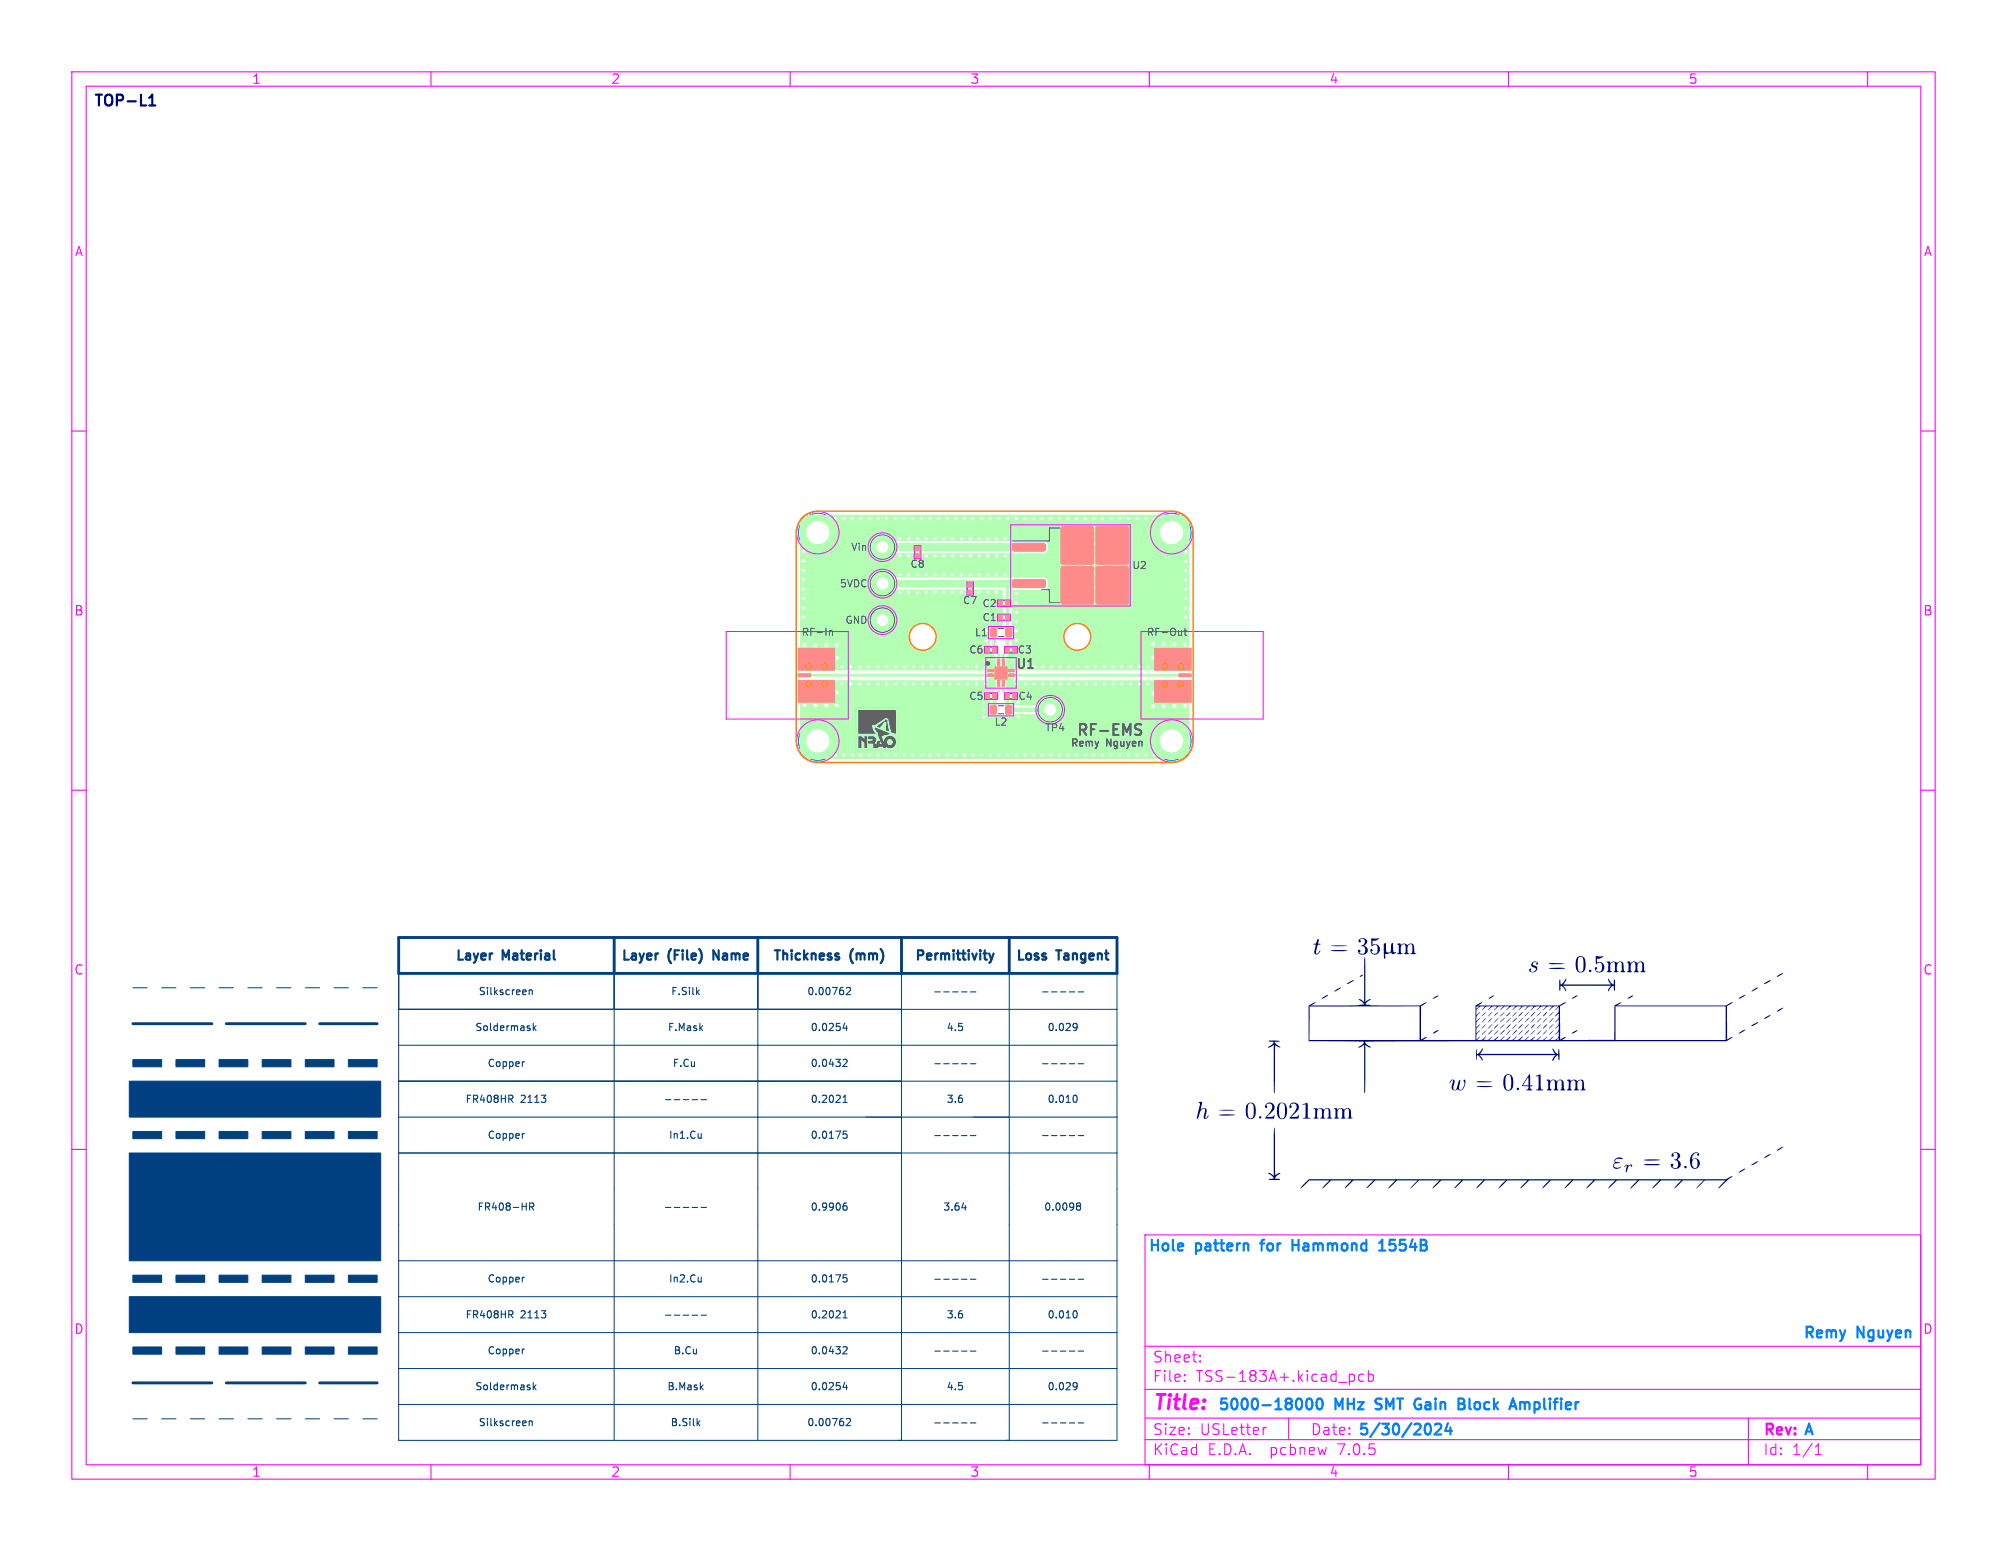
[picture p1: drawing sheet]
<svg xmlns="http://www.w3.org/2000/svg" width="279mm" height="216mm" viewBox="0 0 279 216" stroke-linecap="round" stroke-linejoin="round" font-family="sans-serif">
<defs><g id="words">
<text font-size="2.8" fill="#f0f" x="160.4" y="196.7">Title:</text>
<text font-size="2.1" fill="#000080" x="13" y="15.1">TOP-L1</text>
<text font-size="2.1" fill="#626262" x="149.8" y="102.5">RF-EMS</text>
<g font-size="2.1" fill="#0080ff">
<text x="159.8" y="174.5">Hole</text>
<text x="166.4" y="174.5">pattern</text>
<text x="176" y="174.5">for</text>
<text x="180.7" y="174.5">Hammond</text>
<text x="193.3" y="174.5">1554B</text>
<text x="250.9" y="186.6">Remy</text>
<text x="258.4" y="186.6">Nguyen</text>
<text x="169.5" y="196.6">5000-18000</text>
<text x="185.8" y="196.6">MHz</text>
<text x="191.9" y="196.6">SMT</text>
<text x="197.8" y="196.6">Gain</text>
<text x="204.3" y="196.6">Block</text>
<text x="212" y="196.6">Amplifier</text>
<text x="189" y="200.1">5/30/2024</text>
</g>
<g font-size="2.1" fill="#f0f">
<text x="160.4" y="189.8">Sheet:</text>
<text x="160.4" y="192.5">File:</text>
<text x="166.4" y="192.5">TSS-183A+.kicad_pcb</text>
<text x="160.4" y="202.7">KiCad</text>
<text x="160.4" y="199.9">Size:</text>
<text x="167" y="199.9">USLetter</text>
<text x="168" y="202.7">E.D.A.</text>
<text x="176.8" y="202.7">pcbnew</text>
<text x="182.4" y="199.9">Date:</text>
<text x="186.2" y="202.7">7.0.5</text>
<text x="245.4" y="200.1">Rev: A</text>
<text x="245.4" y="202.7">Id:</text>
<text x="249.4" y="202.7">1/1</text>
</g>
<g font-size="1.8" fill="#f0f">
<text x="35" y="11.8">1</text>
<text x="85" y="11.8">2</text>
<text x="135" y="11.8">3</text>
<text x="185" y="11.8">4</text>
<text x="235" y="11.8">5</text>
<text x="10.4" y="35.8">A</text>
<text x="267.8" y="35.8">A</text>
<text x="10.3" y="85.8">B</text>
<text x="267.7" y="85.8">B</text>
<text x="10.3" y="135.8">C</text>
<text x="267.7" y="135.8">C</text>
<text x="10.3" y="185.8">D</text>
<text x="267.7" y="185.8">D</text>
<text x="35" y="205.7">1</text>
<text x="85" y="205.7">2</text>
<text x="135" y="205.7">3</text>
<text x="185" y="205.7">4</text>
<text x="235" y="205.7">5</text>
</g>
<text font-size="1.8" fill="#626262" x="141.3" y="93.4">U1</text>
<g font-size="1.8" fill="#004080">
<text x="63.3" y="134">Layer</text>
<text x="69.9" y="134">Material</text>
<text x="86.4" y="134">Layer</text>
<text x="93" y="134">(File)</text>
<text x="99.7" y="134">Name</text>
<text x="107.5" y="134">Thickness</text>
<text x="118.3" y="134">(mm)</text>
<text x="127.2" y="134">Permittivity</text>
<text x="141.3" y="134">Loss</text>
<text x="147.1" y="134">Tangent</text>
</g>
<g font-size="1.4" fill="#626262">
<text x="118.4" y="76.8">Vin</text>
<text x="116.9" y="81.9">5VDC</text>
<text x="126.7" y="79.2">C8</text>
<text x="157.6" y="79.4">U2</text>
<text x="111.5" y="88.7">RF-In</text>
<text x="117.6" y="87">GND</text>
<text x="134" y="84.3">C7</text>
<text x="135.7" y="88.7">L1</text>
<text x="136.7" y="86.6">C1</text>
<text x="136.7" y="84.7">C2</text>
<text x="159.6" y="88.7">RF-Out</text>
<text x="134.9" y="91.1">C6</text>
<text x="141.6" y="91.1">C3</text>
<text x="134.9" y="97.6">C5</text>
<text x="138.4" y="101.3">L2</text>
<text x="141.7" y="97.6">C4</text>
<text x="145.5" y="102">TP4</text>
<text x="149" y="104">Remy</text>
<text x="154" y="104">Nguyen</text>
</g>
<g font-size="1.4" fill="#004080">
<text x="66.1" y="143.7">Soldermask</text>
<text x="66.6" y="138.7">Silkscreen</text>
<text x="92.9" y="143.7">F.Mask</text>
<text x="93.4" y="138.7">F.Silk</text>
<text x="112.3" y="138.7">0.00762</text>
<text x="112.8" y="143.7">0.0254</text>
<text x="131.7" y="143.7">4.5</text>
<text x="145.8" y="143.7">0.029</text>
<text x="67.8" y="148.7">Copper</text>
<text x="93.6" y="148.7">F.Cu</text>
<text x="112.8" y="148.7">0.0432</text>
<text x="64.7" y="153.7">FR408HR</text>
<text x="72.4" y="153.7">2113</text>
<text x="112.8" y="153.7">0.2021</text>
<text x="131.7" y="153.7">3.6</text>
<text x="145.8" y="153.7">0.010</text>
<text x="67.8" y="158.7">Copper</text>
<text x="93.1" y="158.7">In1.Cu</text>
<text x="112.8" y="158.7">0.0175</text>
<text x="66.4" y="168.7">FR408-HR</text>
<text x="112.8" y="168.7">0.9906</text>
<text x="131.2" y="168.7">3.64</text>
<text x="145.3" y="168.7">0.0098</text>
<text x="67.8" y="178.7">Copper</text>
<text x="93.1" y="178.7">In2.Cu</text>
<text x="112.8" y="178.7">0.0175</text>
<text x="64.7" y="183.7">FR408HR</text>
<text x="72.4" y="183.7">2113</text>
<text x="112.8" y="183.7">0.2021</text>
<text x="131.7" y="183.7">3.6</text>
<text x="145.8" y="183.7">0.010</text>
<text x="67.8" y="188.7">Copper</text>
<text x="93.7" y="188.7">B.Cu</text>
<text x="112.8" y="188.7">0.0432</text>
<text x="66.1" y="193.7">Soldermask</text>
<text x="92.8" y="193.7">B.Mask</text>
<text x="112.8" y="193.7">0.0254</text>
<text x="131.7" y="193.7">4.5</text>
<text x="145.8" y="193.7">0.029</text>
<text x="66.6" y="198.7">Silkscreen</text>
<text x="93.3" y="198.7">B.Silk</text>
<text x="112.3" y="198.7">0.00762</text>
</g>
</g></defs>
<g fill="none" stroke="#0080ff" stroke-width=".3">
<path d="M179.9 172.6v1.5M179.9 173.3h.9M192 174.1h.9M192 173l.4-.4v1.5M182.1 194.7a.36 .36 0 0 1 .5 .3 .77 .77 0 0 1-.4 1.2 1 1 0 0 1-.1-1.5zM183.5 194.7a.36 .36 0 0 1 .6 .3 .77 .77 0 0 1-.5 1.2 1 1 0 0 1-.1-1.5zM197 195.8l.2 .3M197.2 194.7l-.2 .3M198.8 198.2a.94 .94 0 0 1 0 1.5M199.8 198.3l.2-.1h.5a.41 .41 0 0 1 .1 .6l-.9 .9h.9M201.6 198.1l-.4 1.1h.9M201.9 198.7v1"/>
<path d="M203.1 195.4h.5M203.6 195.4l.2 .1M203.8 194.8l-.2-.1h-.5v1.5l.7-.1M203.8 195.2l-.2 .2M210.3 195.7h.7M210.6 194.7l.5 1.5"/>
</g>
<g fill="none" stroke="#0080ff" stroke-width=".15">
<circle cx="113.8" cy="74.1" r="2.7"/>
<circle cx="163.1" cy="74.1" r="2.7"/>
<circle cx="113.8" cy="103.1" r="2.7"/>
<circle cx="163.1" cy="103.1" r="2.7"/>
</g>
<g fill="#b3ffb3" stroke="#b3ffb3" stroke-width=".14">
<path d="M134.8 81.2h.5v.5h-.5z"/>
<path d="M134.8 82.2h.5v.5h-.5z"/>
<path d="M141 75.7l.2-.1h4.1l.2 .2v.7v.1l-.2 .1h-4.1l-.2-.1-.1-.1z"/>
<path d="M147.8 73.4l.1-.1h4.1l.2 .1v.2v4.7v.2l-.2 .1h-4.1l-.1-.1-.1-.2v-4.7z"/>
<path d="M147.8 78.9l.1-.1h4.1l.2 .1v.2v4.7v.2l-.2 .1h-4.1l-.1-.1-.1-.2v-4.7z"/>
<path d="M147.8 73.4l.1-.1h9l.1 .1 .1 .2v10.2l-.1 .2-.1 .1h-9l-.1-.1-.1-.2v-10.2z"/>
<path d="M152.6 73.4l.2-.1h4.1l.1 .1 .1 .2v4.7l-.1 .2-.1 .1h-4.1l-.2-.1v-.2v-4.7z"/>
<path d="M152.6 78.9l.2-.1h4.1l.1 .1 .1 .2v4.7l-.1 .2-.1 .1h-4.1l-.2-.1v-.2v-4.7z"/>
<path d="M141 80.8l.2-.1h4.1l.2 .1v.7v.2l-.2 .1h-4.1l-.2-.1-.1-.2z"/>
<path d="M127.5 76.1h.5v.5h-.5z"/>
<path d="M127.5 77.1h.5v.5h-.5z"/>
<path d="M138.2 96.6h.5v.6h-.5z"/>
<path d="M137.3 96.6h.4v.6h-.4z"/>
<path d="M140 90.2h.5v.5h-.5z"/>
<path d="M141 90.2h.5v.5h-.5z"/>
<path d="M137.3 90.2h.4v.5h-.4z"/>
<path d="M138.2 90.2h.5v.5h-.5z"/>
<path d="M137.5 93.2h.8v.3h-.8z"/>
<path d="M137.5 93.8h.8v.4h-.8z"/>
<path d="M138.9 94.7h.3v.8h-.3z"/>
<path d="M139.5 94.7h.4v.8h-.4z"/>
<path d="M140.4 93.8h.8v.4h-.8z"/>
<path d="M140.4 93.2h.8v.3h-.8z"/>
<path d="M139.5 91.8h.4v.8h-.4z"/>
<path d="M138.9 91.8h.3v.8h-.3z"/>
<path d="M138.5 92.8h1.7v1.7h-1.7z"/>
<path d="M140 85.7h.5v.5h-.5z"/>
<path d="M139.1 85.7h.4v.5h-.4z"/>
<path d="M164.1 93.8h1.7v.4h-1.7z"/>
<path d="M160.7 94.7h5.1v3.1h-5.1z"/>
<path d="M160.7 90.2h5.1v3.1h-5.1z"/>
<path d="M140 83.7h.5v.5h-.5z"/>
<path d="M139.1 83.7h.4v.5h-.4z"/>
<path d="M140 87.5h.6l.2 .1 .1 .8-.2 .2-.5 .1-.2-.2z"/>
<path d="M137.9 87.5h.6l.2 .1v.8l-.1 .2-.5 .1-.2-.2z"/>
<path d="M137.9 98.3l.6-.1 .2 .1v.9l-.1 .2h-.5l-.2-.1z"/>
<path d="M140 98.3l.6-.1 .2 .1 .1 .9-.2 .2h-.5l-.2-.1z"/>
<path d="M141 96.6h.5v.6h-.5z"/>
<path d="M140 96.6h.5v.6h-.5z"/>
<path d="M111.1 94.7h5.1v3.1h-5.1z"/>
<path d="M111.1 90.2h5.1v3.1h-5.1z"/>
<path d="M111.1 93.8h1.7v.4h-1.7z"/>
<circle cx="122.8" cy="86.3" r="1.5"/>
<circle cx="122.8" cy="81.2" r="1.5"/>
<circle cx="122.8" cy="76.2" r="1.5"/>
<circle cx="146.2" cy="98.8" r="1.5"/>
<circle cx="141.8" cy="99.8" r=".3"/>
<circle cx="137" cy="98.8" r=".3"/>
<circle cx="137" cy="97.8" r=".3"/>
<circle cx="137" cy="99.8" r=".3"/>
<circle cx="137.3" cy="85.2" r=".3"/>
<circle cx="137.3" cy="87.8" r=".3"/>
<circle cx="137.3" cy="89.1" r=".3"/>
<circle cx="141.5" cy="89.1" r=".3"/>
<circle cx="141.5" cy="87.8" r=".3"/>
<circle cx="141.5" cy="86.5" r=".3"/>
<circle cx="141.5" cy="85.2" r=".3"/>
<circle cx="141.5" cy="83.9" r=".3"/>
<circle cx="141.5" cy="82.6" r=".3"/>
<circle cx="137.9" cy="105.1" r=".3"/>
<circle cx="130.7" cy="105.1" r=".3"/>
<circle cx="160.5" cy="89.7" r=".4"/>
<circle cx="163.5" cy="89.7" r=".4"/>
<circle cx="128.4" cy="95.2" r=".3"/>
<circle cx="134.3" cy="72.2" r=".3"/>
<circle cx="131.4" cy="75" r=".3"/>
<circle cx="151.3" cy="92.8" r=".3"/>
<circle cx="124.7" cy="72.2" r=".3"/>
<circle cx="148.4" cy="77.7" r=".4"/>
<circle cx="150.4" cy="75.7" r=".4"/>
<circle cx="123.5" cy="72.2" r=".3"/>
<circle cx="154.7" cy="105.1" r=".3"/>
<circle cx="113.5" cy="89.8" r=".4"/>
<circle cx="126.5" cy="75" r=".3"/>
<circle cx="152.4" cy="77.7" r=".4"/>
<circle cx="115" cy="98.2" r=".4"/>
<circle cx="136.3" cy="80" r=".3"/>
<circle cx="154.4" cy="79.7" r=".4"/>
<circle cx="117.5" cy="72.2" r=".3"/>
<circle cx="143.9" cy="105.1" r=".3"/>
<circle cx="165" cy="85.9" r=".3"/>
<circle cx="158.6" cy="92.8" r=".3"/>
<circle cx="122.3" cy="72.2" r=".3"/>
<circle cx="136.3" cy="77.4" r=".3"/>
<circle cx="127.1" cy="105.1" r=".3"/>
<circle cx="138.7" cy="82.4" r=".3"/>
<circle cx="131.9" cy="105.1" r=".3"/>
<circle cx="116.5" cy="98.2" r=".4"/>
<circle cx="119.7" cy="92.8" r=".3"/>
<circle cx="162" cy="98.3" r=".4"/>
<circle cx="141.5" cy="95.2" r=".3"/>
<circle cx="148.4" cy="75.7" r=".4"/>
<circle cx="143.9" cy="72.2" r=".3"/>
<circle cx="133.4" cy="92.8" r=".3"/>
<circle cx="149.9" cy="72.2" r=".3"/>
<circle cx="115" cy="91.6" r=".4"/>
<circle cx="151.4" cy="82.7" r=".4"/>
<circle cx="117.2" cy="95.2" r=".3"/>
<circle cx="162" cy="89.7" r=".4"/>
<circle cx="112" cy="89.8" r=".4"/>
<circle cx="116.2" cy="72.2" r=".3"/>
<circle cx="124.7" cy="95.2" r=".3"/>
<circle cx="152.4" cy="73.7" r=".4"/>
<circle cx="148.7" cy="72.2" r=".3"/>
<circle cx="129" cy="75" r=".3"/>
<circle cx="138.7" cy="75" r=".3"/>
<circle cx="154.9" cy="95.2" r=".3"/>
<circle cx="129.5" cy="105.1" r=".3"/>
<circle cx="122.3" cy="105.1" r=".3"/>
<circle cx="137.2" cy="95.2" r=".3"/>
<circle cx="150.1" cy="92.8" r=".3"/>
<circle cx="147.6" cy="95.2" r=".3"/>
<circle cx="156.4" cy="73.7" r=".4"/>
<circle cx="132.2" cy="92.8" r=".3"/>
<circle cx="150.4" cy="81.7" r=".4"/>
<circle cx="126.5" cy="80" r=".3"/>
<circle cx="125.9" cy="72.2" r=".3"/>
<circle cx="152.3" cy="72.2" r=".3"/>
<circle cx="131.4" cy="82.4" r=".3"/>
<circle cx="157.1" cy="72.2" r=".3"/>
<circle cx="127.7" cy="75" r=".3"/>
<circle cx="115" cy="96.4" r=".4"/>
<circle cx="139.1" cy="72.2" r=".3"/>
<circle cx="151.3" cy="95.2" r=".3"/>
<circle cx="135.1" cy="75" r=".3"/>
<circle cx="153.5" cy="72.2" r=".3"/>
<circle cx="153.4" cy="80.7" r=".4"/>
<circle cx="131.4" cy="77.4" r=".3"/>
<circle cx="122.2" cy="95.2" r=".3"/>
<circle cx="125.3" cy="82.4" r=".3"/>
<circle cx="149.9" cy="105.1" r=".3"/>
<circle cx="135.5" cy="105.1" r=".3"/>
<circle cx="165" cy="96.5" r=".4"/>
<circle cx="156.4" cy="81.7" r=".4"/>
<circle cx="130.2" cy="77.4" r=".3"/>
<circle cx="165.1" cy="79.4" r=".3"/>
<circle cx="153.4" cy="82.7" r=".4"/>
<circle cx="153.4" cy="78.7" r=".4"/>
<circle cx="121.1" cy="105.1" r=".3"/>
<circle cx="147.6" cy="92.8" r=".3"/>
<circle cx="133.1" cy="72.2" r=".3"/>
<circle cx="155.4" cy="78.7" r=".4"/>
<circle cx="134.7" cy="92.8" r=".3"/>
<circle cx="111.9" cy="80.7" r=".3"/>
<circle cx="129" cy="82.4" r=".3"/>
<circle cx="125.3" cy="77.4" r=".3"/>
<circle cx="116.5" cy="91.6" r=".4"/>
<circle cx="139.1" cy="105.1" r=".3"/>
<circle cx="138.7" cy="80" r=".3"/>
<circle cx="135.1" cy="80" r=".3"/>
<circle cx="154.4" cy="77.7" r=".4"/>
<circle cx="148.4" cy="83.7" r=".4"/>
<circle cx="132.6" cy="82.4" r=".3"/>
<circle cx="163.5" cy="96.5" r=".4"/>
<circle cx="137.5" cy="80" r=".3"/>
<circle cx="148.4" cy="79.7" r=".4"/>
<circle cx="126.5" cy="82.4" r=".3"/>
<circle cx="153.4" cy="74.7" r=".4"/>
<circle cx="130.7" cy="72.2" r=".3"/>
<circle cx="130.9" cy="95.2" r=".3"/>
<circle cx="154.4" cy="81.7" r=".4"/>
<circle cx="163.5" cy="98.3" r=".4"/>
<circle cx="112" cy="96.4" r=".4"/>
<circle cx="156.4" cy="83.7" r=".4"/>
<circle cx="122.2" cy="92.8" r=".3"/>
<circle cx="146.3" cy="72.2" r=".3"/>
<circle cx="162" cy="96.5" r=".4"/>
<circle cx="155.9" cy="72.2" r=".3"/>
<circle cx="132.6" cy="75" r=".3"/>
<circle cx="126.5" cy="77.4" r=".3"/>
<circle cx="131.9" cy="72.2" r=".3"/>
<circle cx="160.5" cy="98.3" r=".4"/>
<circle cx="134.7" cy="95.2" r=".3"/>
<circle cx="151.4" cy="74.7" r=".4"/>
<circle cx="136.3" cy="82.4" r=".3"/>
<circle cx="152.4" cy="79.7" r=".4"/>
<circle cx="145.1" cy="72.2" r=".3"/>
<circle cx="153.5" cy="105.1" r=".3"/>
<circle cx="125.3" cy="80" r=".3"/>
<circle cx="113.5" cy="96.4" r=".4"/>
<circle cx="111.9" cy="83.3" r=".3"/>
<circle cx="116.3" cy="105.1" r=".3"/>
<circle cx="120.9" cy="92.8" r=".3"/>
<circle cx="151.1" cy="105.1" r=".3"/>
<circle cx="133.1" cy="105.1" r=".3"/>
<circle cx="130.2" cy="75" r=".3"/>
<circle cx="142.7" cy="72.2" r=".3"/>
<circle cx="118.7" cy="72.2" r=".3"/>
<circle cx="151.4" cy="76.7" r=".4"/>
<circle cx="142.7" cy="105.1" r=".3"/>
<circle cx="133.4" cy="95.2" r=".3"/>
<circle cx="129.7" cy="95.2" r=".3"/>
<circle cx="149.4" cy="76.7" r=".4"/>
<circle cx="165.1" cy="80.7" r=".3"/>
<circle cx="132.6" cy="77.4" r=".3"/>
<circle cx="145.2" cy="95.2" r=".3"/>
<circle cx="158.3" cy="72.2" r=".3"/>
<circle cx="154.4" cy="73.7" r=".4"/>
<circle cx="132.2" cy="95.2" r=".3"/>
<circle cx="125.9" cy="105.1" r=".3"/>
<circle cx="150.4" cy="83.7" r=".4"/>
<circle cx="141.5" cy="72.2" r=".3"/>
<circle cx="151.4" cy="80.7" r=".4"/>
<circle cx="142.7" cy="95.2" r=".3"/>
<circle cx="160.5" cy="91.5" r=".4"/>
<circle cx="155.4" cy="74.7" r=".4"/>
<circle cx="160.7" cy="72.2" r=".3"/>
<circle cx="123.5" cy="105.1" r=".3"/>
<circle cx="145.1" cy="105.1" r=".3"/>
<circle cx="148.4" cy="81.7" r=".4"/>
<circle cx="147.5" cy="72.2" r=".3"/>
<circle cx="156.2" cy="95.2" r=".3"/>
<circle cx="125.3" cy="75" r=".3"/>
<circle cx="145.2" cy="92.8" r=".3"/>
<circle cx="148.8" cy="95.2" r=".3"/>
<circle cx="154.4" cy="83.7" r=".4"/>
<circle cx="111.9" cy="85.9" r=".3"/>
<circle cx="130.9" cy="92.8" r=".3"/>
<circle cx="112" cy="98.2" r=".4"/>
<circle cx="125.9" cy="95.2" r=".3"/>
<circle cx="138.7" cy="77.4" r=".3"/>
<circle cx="127.2" cy="95.2" r=".3"/>
<circle cx="146.3" cy="105.1" r=".3"/>
<circle cx="120.9" cy="95.2" r=".3"/>
<circle cx="155.9" cy="105.1" r=".3"/>
<circle cx="165" cy="76.8" r=".3"/>
<circle cx="154.9" cy="92.8" r=".3"/>
<circle cx="151.4" cy="78.7" r=".4"/>
<circle cx="137.9" cy="72.2" r=".3"/>
<circle cx="139.9" cy="80" r=".3"/>
<circle cx="155.4" cy="80.7" r=".4"/>
<circle cx="151.1" cy="72.2" r=".3"/>
<circle cx="132.6" cy="80" r=".3"/>
<circle cx="119.9" cy="105.1" r=".3"/>
<circle cx="135.9" cy="95.2" r=".3"/>
<circle cx="165" cy="91.5" r=".4"/>
<circle cx="152.5" cy="95.2" r=".3"/>
<circle cx="165" cy="89.7" r=".4"/>
<circle cx="148.7" cy="105.1" r=".3"/>
<circle cx="158.6" cy="95.2" r=".3"/>
<circle cx="153.7" cy="95.2" r=".3"/>
<circle cx="149.4" cy="82.7" r=".4"/>
<circle cx="165" cy="98.3" r=".4"/>
<circle cx="137.5" cy="77.4" r=".3"/>
<circle cx="133.8" cy="75" r=".3"/>
<circle cx="113.5" cy="91.6" r=".4"/>
<circle cx="111.9" cy="82" r=".3"/>
<circle cx="135.1" cy="77.4" r=".3"/>
<circle cx="127.7" cy="82.4" r=".3"/>
<circle cx="117.5" cy="105.1" r=".3"/>
<circle cx="159.8" cy="92.8" r=".3"/>
<circle cx="124.7" cy="105.1" r=".3"/>
<circle cx="133.8" cy="82.4" r=".3"/>
<circle cx="157.4" cy="92.8" r=".3"/>
<circle cx="152.3" cy="105.1" r=".3"/>
<circle cx="135.5" cy="72.2" r=".3"/>
<circle cx="115" cy="89.8" r=".4"/>
<circle cx="154.4" cy="75.7" r=".4"/>
<circle cx="140.3" cy="72.2" r=".3"/>
<circle cx="143.9" cy="92.8" r=".3"/>
<circle cx="125.9" cy="92.8" r=".3"/>
<circle cx="152.5" cy="92.8" r=".3"/>
<circle cx="152.4" cy="81.7" r=".4"/>
<circle cx="127.7" cy="80" r=".3"/>
<circle cx="155.4" cy="76.7" r=".4"/>
<circle cx="143.9" cy="95.2" r=".3"/>
<circle cx="160.7" cy="105.1" r=".3"/>
<circle cx="128.3" cy="105.1" r=".3"/>
<circle cx="111.9" cy="84.6" r=".3"/>
<circle cx="165" cy="84.6" r=".3"/>
<circle cx="112" cy="91.6" r=".4"/>
<circle cx="123.4" cy="95.2" r=".3"/>
<circle cx="127.1" cy="72.2" r=".3"/>
<circle cx="159.5" cy="105.1" r=".3"/>
<circle cx="165" cy="82" r=".3"/>
<circle cx="119.7" cy="95.2" r=".3"/>
<circle cx="156.4" cy="75.7" r=".4"/>
<circle cx="156.4" cy="77.7" r=".4"/>
<circle cx="163.5" cy="91.5" r=".4"/>
<circle cx="160.5" cy="96.5" r=".4"/>
<circle cx="123.4" cy="92.8" r=".3"/>
<circle cx="154.7" cy="72.2" r=".3"/>
<circle cx="148.8" cy="92.8" r=".3"/>
<circle cx="118.7" cy="105.1" r=".3"/>
<circle cx="150.4" cy="79.7" r=".4"/>
<circle cx="128.4" cy="92.8" r=".3"/>
<circle cx="146.4" cy="95.2" r=".3"/>
<circle cx="131.4" cy="80" r=".3"/>
<circle cx="111.9" cy="78.1" r=".3"/>
<circle cx="165" cy="78.1" r=".3"/>
<circle cx="133.8" cy="77.4" r=".3"/>
<circle cx="136.7" cy="72.2" r=".3"/>
<circle cx="141.5" cy="105.1" r=".3"/>
<circle cx="121.1" cy="72.2" r=".3"/>
<circle cx="155.4" cy="82.7" r=".4"/>
<circle cx="130.2" cy="82.4" r=".3"/>
<circle cx="153.7" cy="92.8" r=".3"/>
<circle cx="150.4" cy="77.7" r=".4"/>
<circle cx="135.9" cy="92.8" r=".3"/>
<circle cx="150.4" cy="73.7" r=".4"/>
<circle cx="156.4" cy="79.7" r=".4"/>
<circle cx="153.4" cy="76.7" r=".4"/>
<circle cx="133.8" cy="80" r=".3"/>
<circle cx="127.2" cy="92.8" r=".3"/>
<circle cx="139.9" cy="77.4" r=".3"/>
<circle cx="129.5" cy="72.2" r=".3"/>
<circle cx="146.4" cy="92.8" r=".3"/>
<circle cx="118.4" cy="95.2" r=".3"/>
<circle cx="147.5" cy="105.1" r=".3"/>
<circle cx="111.9" cy="79.4" r=".3"/>
<circle cx="149.4" cy="80.7" r=".4"/>
<circle cx="117.2" cy="92.8" r=".3"/>
<circle cx="119.9" cy="72.2" r=".3"/>
<circle cx="152.4" cy="83.7" r=".4"/>
<circle cx="113.5" cy="98.2" r=".4"/>
<circle cx="150.1" cy="95.2" r=".3"/>
<circle cx="137.5" cy="75" r=".3"/>
<circle cx="149.4" cy="78.7" r=".4"/>
<circle cx="165" cy="83.3" r=".3"/>
<circle cx="148.4" cy="73.7" r=".4"/>
<circle cx="149.4" cy="74.7" r=".4"/>
<circle cx="129" cy="77.4" r=".3"/>
<circle cx="152.4" cy="75.7" r=".4"/>
<circle cx="139.9" cy="75" r=".3"/>
<circle cx="129.7" cy="92.8" r=".3"/>
<circle cx="140.3" cy="105.1" r=".3"/>
<circle cx="137.5" cy="82.4" r=".3"/>
<circle cx="129" cy="80" r=".3"/>
<circle cx="134.3" cy="105.1" r=".3"/>
<circle cx="136.3" cy="75" r=".3"/>
<circle cx="156.2" cy="92.8" r=".3"/>
<circle cx="157.1" cy="105.1" r=".3"/>
<circle cx="162" cy="91.5" r=".4"/>
<circle cx="124.7" cy="92.8" r=".3"/>
<circle cx="159.5" cy="72.2" r=".3"/>
<circle cx="157.4" cy="95.2" r=".3"/>
<circle cx="130.2" cy="80" r=".3"/>
<circle cx="111.9" cy="76.8" r=".3"/>
<circle cx="118.4" cy="92.8" r=".3"/>
<circle cx="116.5" cy="96.4" r=".4"/>
<circle cx="116.5" cy="89.8" r=".4"/>
<circle cx="128.3" cy="72.2" r=".3"/>
<circle cx="158.3" cy="105.1" r=".3"/>
<circle cx="159.8" cy="95.2" r=".3"/>
<circle cx="136.7" cy="105.1" r=".3"/>
</g>
<path d="M138.5 88.2v2.2M138.5 96.9v1.7l-.2 .2M140.3 81.3v9.1M140.3 96.9v1.7l.1 .2" fill="none" stroke="#b3ffb3" stroke-width=".56"/>
<path d="M122.8 76.2h20.4M122.8 81.2h20.4" fill="none" stroke="#b3ffb3" stroke-width="1.1"/>
<path d="M112.2 94h25M141.5 94h23.2" fill="none" stroke="#b3ffb3" stroke-width=".41"/>
<path d="M137.5 94h.4M138.5 90.6l.5 .5v1.1M139 95.1v1.1l-.5 .6M139.7 95.1v1.1l.6 .6M140.3 90.6l-.6 .6v1M140.8 94h.4" fill="none" stroke="#b3ffb3" stroke-width=".35"/>
<path d="M149.3 75h.1M140.3 96.8v.1" fill="none" stroke="#b3ffb3" stroke-width=".25"/>
<path d="M140.4 98.8h5.8" fill="none" stroke="#b3ffb3" stroke-width=".62"/>
<g fill="#b3ffb3">
<path d="M137.5 91.8h1.1v.8l.2 .2h1.2l.1-1h1.1v1.8l-.9 .1-.1 .7h1v1.3h-1.1v-1.2h-1.5v1.2h-1.1v-1.3h1l-.1-.7-.9-.1z"/>
<path d="M140.2 91.6v.2h-.1z"/>
<path d="M138.5 95.7h.1l-.1 .2z"/>
<path d="M138.5 91.6l.1 .2h-.1z"/>
<path d="M140.1 95.7h.1v.2z"/>
<path d="M137.2 93.8h.5a.25 .25 0 0 1 .3 0 .25 .25 0 0 1 0 .3l-.8 .1z"/>
<path d="M140.7 93.9l.8-.1v.4h-.5a.24 .24 0 0 1-.2 0 .24 .24 0 0 1-.1-.3z"/>
<path d="M111.4 94.8l.8-.1a.14 .14 0 0 1 .1 .1 .14 .14 0 0 1-.1 .2l-.1 .2 .1 .3 .3 .1 .4-.1 .1-.3-.1-.2a.14 .14 0 0 1-.1-.2 .14 .14 0 0 1 .1-.1h1.6v.1l-.1 .3v.2l.1 .3h.3l.3-.1 .1-.3-.1-.2a.14 .14 0 0 1-.1-.2 .14 .14 0 0 1 .1-.1h22.4v1h-26.1z"/>
<path d="M141.2 94.7h20.6l.1 .1-.1 .3v.2l.1 .3h.3l.3-.1 .1-.3-.1-.2a.14 .14 0 0 1-.1-.2 .14 .14 0 0 1 .1-.1h1.6l.1 .1-.2 .3v.2l.2 .3h.2h.2l.2-.3-.1-.3a.14 .14 0 0 1-.1-.2 .14 .14 0 0 1 .2-.1h.7l.1 1h-24.4z"/>
<path d="M111.4 92h26.1v1.3h-22.4l-.1-.1 .2-.3v-.2l-.2-.3h-.2h-.3l-.1 .3v.3a.14 .14 0 0 1 .1 .2 .14 .14 0 0 1-.1 .1h-1.6v-.1l.1-.3v-.2l-.1-.3h-.3h-.2l-.1 .3v.3a.14 .14 0 0 1 .1 .2 .14 .14 0 0 1-.1 .1l-.8-.1z"/>
<path d="M141.2 92h24.4l-.1 1.3h-.8l-.1-.1 .2-.3v-.2l-.3-.3h-.2l-.2 .1-.1 .3 .1 .2a.14 .14 0 0 1 .1 .2 .14 .14 0 0 1-.2 .1h-1.5l-.1-.1 .2-.3v-.2l-.2-.3h-.2l-.4 .1v.3v.2a.14 .14 0 0 1 .1 .2 .14 .14 0 0 1-.1 .1h-20.6z"/>
<path d="M111.4 95.7h27.1v.3l-.5 .4-.1 .2v1.2l-.3 .5v.9a.51 .51 0 0 0 .4 .5h2.2a.91 .91 0 0 0 .8-.1l.2-.2h3.2a1.84 1.84 0 0 0 2.5 1.1 1.84 1.84 0 0 0 .9-2.5 1.87 1.87 0 0 0-1.7-1 1.87 1.87 0 0 0-1.7 1.2h-3.3l-.3-.4v-1.1l-.1-.3a.78 .78 0 0 1-.5-.6v-.1h25.4v9.1l-.5 .6-.5 .3h-52.2l-.3-.1-.4-.3-.3-.6v-1.6h.8a1.61 1.61 0 0 0 1.7 1.7 1.61 1.61 0 0 0 1.6-1.7h46a1.61 1.61 0 0 0 2.3 1.5 1.61 1.61 0 0 0 .2-2.7 1.61 1.61 0 0 0-2.5 1v.2h-46a1.61 1.61 0 0 0-1.6-1.6 1.61 1.61 0 0 0-1.7 1.6h-.8z"/>
<path d="M111.7 72l.4-.3h.3h52.2l.3 .1 .6 .5 .1 .4v19.3h-24.4v-.2h-1v-.2a1.13 1.13 0 0 1 .6-.8v-1.7l.3-.5h7l.1 .6 .2 .5a1.88 1.88 0 0 0 3.3-.2l.1-.5v-.6l-.3-.8a1.87 1.87 0 0 0-3.2 .2l-.2 .8h-7v-1.1l-.3-.4 .1-4.9 .2-.1 4.5-.1 .2-.3 .1-.8-.2-.4-.3-.1h-20.8l-.2-.1a1.81 1.81 0 0 0-2.7-.4 1.81 1.81 0 0 0 0 2.8 1.81 1.81 0 0 0 2.7-.6h15.1l.2 .2v4.7l-.3 .2h-1.4a.51 .51 0 0 0-.4 .4v1l.3 .4v1.7l.1 .2 .5 .4v.3v.2h-1v.2h-26.1v-3.4h15.2v.6l.3 .5a1.88 1.88 0 0 0 3 .2l.3-.5 .1-.7-.1-.8-.4-.5a1.88 1.88 0 0 0-3 .4l-.2 .8h-15.2v-12.4h9.6l.1 .2a1.86 1.86 0 0 0 1.5 1.5 1.86 1.86 0 0 0 1.9-.9h20.8l.5-.3 .1-.9-.2-.3-.4-.2h-20.7l-.2-.1a1.81 1.81 0 0 0-2-.8 1.81 1.81 0 0 0-1.4 1.8h-9.6v-2.1h.8l.1 .3a1.61 1.61 0 0 0 1.7 1.3 1.61 1.61 0 0 0 1.5-1.6h46v.3a1.61 1.61 0 0 0 2.5 1 1.61 1.61 0 0 0-.2-2.7 1.61 1.61 0 0 0-2.3 1.4h-46l-.1-.2a1.61 1.61 0 0 0-1.7-1.3 1.61 1.61 0 0 0-1.5 1.5h-.8v-1.6z"/>
</g>
<g fill="#fff" stroke="#fff" stroke-width=".14">
<circle cx="141.8" cy="99.8" r=".15"/>
<circle cx="137" cy="98.8" r=".15"/>
<circle cx="137" cy="97.8" r=".15"/>
<circle cx="137" cy="99.8" r=".15"/>
<circle cx="137.3" cy="85.2" r=".15"/>
<circle cx="137.3" cy="89.1" r=".15"/>
<circle cx="141.5" cy="89.1" r=".15"/>
<circle cx="141.5" cy="87.8" r=".15"/>
<circle cx="141.5" cy="86.5" r=".15"/>
<circle cx="141.5" cy="85.2" r=".15"/>
<circle cx="141.5" cy="83.9" r=".15"/>
<circle cx="141.5" cy="82.6" r=".15"/>
<circle cx="137.9" cy="105.1" r=".15"/>
<circle cx="130.7" cy="105.1" r=".15"/>
<circle cx="160.5" cy="89.7" r=".2"/>
<circle cx="163.5" cy="89.7" r=".2"/>
<circle cx="128.4" cy="95.2" r=".15"/>
<circle cx="134.3" cy="72.2" r=".15"/>
<circle cx="131.4" cy="75" r=".15"/>
<circle cx="151.3" cy="92.8" r=".15"/>
<circle cx="124.7" cy="72.2" r=".15"/>
<circle cx="148.4" cy="77.7" r=".2"/>
<circle cx="150.4" cy="75.7" r=".2"/>
<circle cx="123.5" cy="72.2" r=".15"/>
<circle cx="154.7" cy="105.1" r=".15"/>
<circle cx="113.5" cy="89.8" r=".2"/>
<circle cx="126.5" cy="75" r=".15"/>
<circle cx="152.4" cy="77.7" r=".2"/>
<circle cx="115" cy="98.2" r=".2"/>
<circle cx="136.3" cy="80" r=".15"/>
<circle cx="154.4" cy="79.7" r=".2"/>
<circle cx="117.5" cy="72.2" r=".15"/>
<circle cx="143.9" cy="105.1" r=".15"/>
<circle cx="165.1" cy="85.9" r=".15"/>
<circle cx="158.6" cy="92.8" r=".15"/>
<circle cx="122.3" cy="72.2" r=".15"/>
<circle cx="136.3" cy="77.4" r=".15"/>
<circle cx="127.1" cy="105.1" r=".15"/>
<circle cx="138.7" cy="82.4" r=".15"/>
<circle cx="131.9" cy="105.1" r=".15"/>
<circle cx="116.5" cy="98.2" r=".2"/>
<circle cx="119.7" cy="92.8" r=".15"/>
<circle cx="162" cy="98.3" r=".2"/>
<circle cx="141.5" cy="95.2" r=".15"/>
<circle cx="148.4" cy="75.7" r=".2"/>
<circle cx="143.9" cy="72.2" r=".15"/>
<circle cx="133.4" cy="92.8" r=".15"/>
<circle cx="149.9" cy="72.2" r=".15"/>
<circle cx="115" cy="91.6" r=".2"/>
<circle cx="151.4" cy="82.7" r=".2"/>
<circle cx="117.2" cy="95.2" r=".15"/>
<circle cx="162" cy="89.7" r=".2"/>
<circle cx="112" cy="89.8" r=".2"/>
<circle cx="116.3" cy="72.2" r=".15"/>
<circle cx="124.7" cy="95.2" r=".15"/>
<circle cx="152.4" cy="73.7" r=".2"/>
<circle cx="148.7" cy="72.2" r=".15"/>
<circle cx="129" cy="75" r=".15"/>
<circle cx="138.7" cy="75" r=".15"/>
<circle cx="154.9" cy="95.2" r=".15"/>
<circle cx="129.5" cy="105.1" r=".15"/>
<circle cx="122.3" cy="105.1" r=".15"/>
<circle cx="137.2" cy="95.2" r=".15"/>
<circle cx="150.1" cy="92.8" r=".15"/>
<circle cx="147.6" cy="95.2" r=".15"/>
<circle cx="156.4" cy="73.7" r=".2"/>
<circle cx="132.2" cy="92.8" r=".15"/>
<circle cx="150.4" cy="81.7" r=".2"/>
<circle cx="126.5" cy="80" r=".15"/>
<circle cx="125.9" cy="72.2" r=".15"/>
<circle cx="152.3" cy="72.2" r=".15"/>
<circle cx="131.4" cy="82.4" r=".15"/>
<circle cx="157.1" cy="72.2" r=".15"/>
<circle cx="127.7" cy="75" r=".15"/>
<circle cx="115" cy="96.4" r=".2"/>
<circle cx="139.1" cy="72.2" r=".15"/>
<circle cx="151.3" cy="95.2" r=".15"/>
<circle cx="135.1" cy="75" r=".15"/>
<circle cx="153.5" cy="72.2" r=".15"/>
<circle cx="153.4" cy="80.7" r=".2"/>
<circle cx="131.4" cy="77.4" r=".15"/>
<circle cx="122.2" cy="95.2" r=".15"/>
<circle cx="125.3" cy="82.4" r=".15"/>
<circle cx="149.9" cy="105.1" r=".15"/>
<circle cx="135.5" cy="105.1" r=".15"/>
<circle cx="165" cy="96.5" r=".2"/>
<circle cx="156.4" cy="81.7" r=".2"/>
<circle cx="130.2" cy="77.4" r=".15"/>
<circle cx="165.1" cy="79.4" r=".15"/>
<circle cx="153.4" cy="82.7" r=".2"/>
<circle cx="153.4" cy="78.7" r=".2"/>
<circle cx="121.1" cy="105.1" r=".15"/>
<circle cx="147.6" cy="92.8" r=".15"/>
<circle cx="133.1" cy="72.2" r=".15"/>
<circle cx="155.4" cy="78.7" r=".2"/>
<circle cx="134.7" cy="92.8" r=".15"/>
<circle cx="111.9" cy="80.7" r=".15"/>
<circle cx="129" cy="82.4" r=".15"/>
<circle cx="125.3" cy="77.4" r=".15"/>
<circle cx="116.5" cy="91.6" r=".2"/>
<circle cx="139.1" cy="105.1" r=".15"/>
<circle cx="138.7" cy="80" r=".15"/>
<circle cx="135.1" cy="80" r=".15"/>
<circle cx="154.4" cy="77.7" r=".2"/>
<circle cx="148.4" cy="83.7" r=".2"/>
<circle cx="132.6" cy="82.4" r=".15"/>
<circle cx="163.5" cy="96.5" r=".2"/>
<circle cx="137.5" cy="80" r=".15"/>
<circle cx="148.4" cy="79.7" r=".2"/>
<circle cx="126.5" cy="82.4" r=".15"/>
<circle cx="153.4" cy="74.7" r=".2"/>
<circle cx="130.7" cy="72.2" r=".15"/>
<circle cx="130.9" cy="95.2" r=".15"/>
<circle cx="154.4" cy="81.7" r=".2"/>
<circle cx="163.5" cy="98.3" r=".2"/>
<circle cx="112" cy="96.4" r=".2"/>
<circle cx="156.4" cy="83.7" r=".2"/>
<circle cx="122.2" cy="92.8" r=".15"/>
<circle cx="146.3" cy="72.2" r=".15"/>
<circle cx="162" cy="96.5" r=".2"/>
<circle cx="155.9" cy="72.2" r=".15"/>
<circle cx="132.6" cy="75" r=".15"/>
<circle cx="126.5" cy="77.4" r=".15"/>
<circle cx="131.9" cy="72.2" r=".15"/>
<circle cx="160.5" cy="98.3" r=".2"/>
<circle cx="134.7" cy="95.2" r=".15"/>
<circle cx="151.4" cy="74.7" r=".2"/>
<circle cx="136.3" cy="82.4" r=".15"/>
<circle cx="152.4" cy="79.7" r=".2"/>
<circle cx="145.1" cy="72.2" r=".15"/>
<circle cx="153.5" cy="105.1" r=".15"/>
<circle cx="125.3" cy="80" r=".15"/>
<circle cx="113.5" cy="96.4" r=".2"/>
<circle cx="111.9" cy="83.3" r=".15"/>
<circle cx="116.3" cy="105.1" r=".15"/>
<circle cx="120.9" cy="92.8" r=".15"/>
<circle cx="151.1" cy="105.1" r=".15"/>
<circle cx="133.1" cy="105.1" r=".15"/>
<circle cx="130.2" cy="75" r=".15"/>
<circle cx="142.7" cy="72.2" r=".15"/>
<circle cx="118.7" cy="72.2" r=".15"/>
<circle cx="151.4" cy="76.7" r=".2"/>
<circle cx="142.7" cy="105.1" r=".15"/>
<circle cx="133.4" cy="95.2" r=".15"/>
<circle cx="129.7" cy="95.2" r=".15"/>
<circle cx="149.4" cy="76.7" r=".2"/>
<circle cx="165.1" cy="80.7" r=".15"/>
<circle cx="132.6" cy="77.4" r=".15"/>
<circle cx="145.2" cy="95.2" r=".15"/>
<circle cx="158.3" cy="72.2" r=".15"/>
<circle cx="154.4" cy="73.7" r=".2"/>
<circle cx="132.2" cy="95.2" r=".15"/>
<circle cx="125.9" cy="105.1" r=".15"/>
<circle cx="150.4" cy="83.7" r=".2"/>
<circle cx="141.5" cy="72.2" r=".15"/>
<circle cx="151.4" cy="80.7" r=".2"/>
<circle cx="142.7" cy="95.2" r=".15"/>
<circle cx="160.5" cy="91.5" r=".2"/>
<circle cx="155.4" cy="74.7" r=".2"/>
<circle cx="160.7" cy="72.2" r=".15"/>
<circle cx="123.5" cy="105.1" r=".15"/>
<circle cx="145.1" cy="105.1" r=".15"/>
<circle cx="148.4" cy="81.7" r=".2"/>
<circle cx="147.5" cy="72.2" r=".15"/>
<circle cx="156.2" cy="95.2" r=".15"/>
<circle cx="125.3" cy="75" r=".15"/>
<circle cx="145.2" cy="92.8" r=".15"/>
<circle cx="148.8" cy="95.2" r=".15"/>
<circle cx="154.4" cy="83.7" r=".2"/>
<circle cx="111.9" cy="85.9" r=".15"/>
<circle cx="130.9" cy="92.8" r=".15"/>
<circle cx="112" cy="98.2" r=".2"/>
<circle cx="125.9" cy="95.2" r=".15"/>
<circle cx="138.7" cy="77.4" r=".15"/>
<circle cx="127.2" cy="95.2" r=".15"/>
<circle cx="146.3" cy="105.1" r=".15"/>
<circle cx="120.9" cy="95.2" r=".15"/>
<circle cx="155.9" cy="105.1" r=".15"/>
<circle cx="165.1" cy="76.8" r=".15"/>
<circle cx="154.9" cy="92.8" r=".15"/>
<circle cx="151.4" cy="78.7" r=".2"/>
<circle cx="137.9" cy="72.2" r=".15"/>
<circle cx="140" cy="80" r=".15"/>
<circle cx="155.4" cy="80.7" r=".2"/>
<circle cx="151.1" cy="72.2" r=".15"/>
<circle cx="132.6" cy="80" r=".15"/>
<circle cx="119.9" cy="105.1" r=".15"/>
<circle cx="135.9" cy="95.2" r=".15"/>
<circle cx="165" cy="91.5" r=".2"/>
<circle cx="152.5" cy="95.2" r=".15"/>
<circle cx="165" cy="89.7" r=".2"/>
<circle cx="148.7" cy="105.1" r=".15"/>
<circle cx="158.6" cy="95.2" r=".15"/>
<circle cx="153.7" cy="95.2" r=".15"/>
<circle cx="149.4" cy="82.7" r=".2"/>
<circle cx="165" cy="98.3" r=".2"/>
<circle cx="137.5" cy="77.4" r=".15"/>
<circle cx="133.8" cy="75" r=".15"/>
<circle cx="113.5" cy="91.6" r=".2"/>
<circle cx="111.9" cy="82" r=".15"/>
<circle cx="135.1" cy="77.4" r=".15"/>
<circle cx="127.7" cy="82.4" r=".15"/>
<circle cx="117.5" cy="105.1" r=".15"/>
<circle cx="159.8" cy="92.8" r=".15"/>
<circle cx="124.7" cy="105.1" r=".15"/>
<circle cx="133.8" cy="82.4" r=".15"/>
<circle cx="157.4" cy="92.8" r=".15"/>
<circle cx="152.3" cy="105.1" r=".15"/>
<circle cx="135.5" cy="72.2" r=".15"/>
<circle cx="115" cy="89.8" r=".2"/>
<circle cx="154.4" cy="75.7" r=".2"/>
<circle cx="140.3" cy="72.2" r=".15"/>
<circle cx="143.9" cy="92.8" r=".15"/>
<circle cx="125.9" cy="92.8" r=".15"/>
<circle cx="152.5" cy="92.8" r=".15"/>
<circle cx="152.4" cy="81.7" r=".2"/>
<circle cx="127.7" cy="80" r=".15"/>
<circle cx="155.4" cy="76.7" r=".2"/>
<circle cx="143.9" cy="95.2" r=".15"/>
<circle cx="160.7" cy="105.1" r=".15"/>
<circle cx="128.3" cy="105.1" r=".15"/>
<circle cx="111.9" cy="84.6" r=".15"/>
<circle cx="165.1" cy="84.6" r=".15"/>
<circle cx="112" cy="91.6" r=".2"/>
<circle cx="123.4" cy="95.2" r=".15"/>
<circle cx="127.1" cy="72.2" r=".15"/>
<circle cx="159.5" cy="105.1" r=".15"/>
<circle cx="165.1" cy="82" r=".15"/>
<circle cx="119.7" cy="95.2" r=".15"/>
<circle cx="156.4" cy="75.7" r=".2"/>
<circle cx="156.4" cy="77.7" r=".2"/>
<circle cx="163.5" cy="91.5" r=".2"/>
<circle cx="160.5" cy="96.5" r=".2"/>
<circle cx="123.4" cy="92.8" r=".15"/>
<circle cx="154.7" cy="72.2" r=".15"/>
<circle cx="148.8" cy="92.8" r=".15"/>
<circle cx="118.7" cy="105.1" r=".15"/>
<circle cx="150.4" cy="79.7" r=".2"/>
<circle cx="128.4" cy="92.8" r=".15"/>
<circle cx="146.4" cy="95.2" r=".15"/>
<circle cx="131.4" cy="80" r=".15"/>
<circle cx="111.9" cy="78.1" r=".15"/>
<circle cx="165.1" cy="78.1" r=".15"/>
<circle cx="133.8" cy="77.4" r=".15"/>
<circle cx="136.7" cy="72.2" r=".15"/>
<circle cx="141.5" cy="105.1" r=".15"/>
<circle cx="121.1" cy="72.2" r=".15"/>
<circle cx="155.4" cy="82.7" r=".2"/>
<circle cx="130.2" cy="82.4" r=".15"/>
<circle cx="153.7" cy="92.8" r=".15"/>
<circle cx="150.4" cy="77.7" r=".2"/>
<circle cx="135.9" cy="92.8" r=".15"/>
<circle cx="150.4" cy="73.7" r=".2"/>
<circle cx="156.4" cy="79.7" r=".2"/>
<circle cx="153.4" cy="76.7" r=".2"/>
<circle cx="133.8" cy="80" r=".15"/>
<circle cx="127.2" cy="92.8" r=".15"/>
<circle cx="140" cy="77.4" r=".15"/>
<circle cx="129.5" cy="72.2" r=".15"/>
<circle cx="146.4" cy="92.8" r=".15"/>
<circle cx="118.4" cy="95.2" r=".15"/>
<circle cx="147.5" cy="105.1" r=".15"/>
<circle cx="111.9" cy="79.4" r=".15"/>
<circle cx="149.4" cy="80.7" r=".2"/>
<circle cx="117.2" cy="92.8" r=".15"/>
<circle cx="119.9" cy="72.2" r=".15"/>
<circle cx="152.4" cy="83.7" r=".2"/>
<circle cx="113.5" cy="98.2" r=".2"/>
<circle cx="150.1" cy="95.2" r=".15"/>
<circle cx="137.5" cy="75" r=".15"/>
<circle cx="149.4" cy="78.7" r=".2"/>
<circle cx="165.1" cy="83.3" r=".15"/>
<circle cx="148.4" cy="73.7" r=".2"/>
<circle cx="149.4" cy="74.7" r=".2"/>
<circle cx="129" cy="77.4" r=".15"/>
<circle cx="152.4" cy="75.7" r=".2"/>
<circle cx="140" cy="75" r=".15"/>
<circle cx="129.7" cy="92.8" r=".15"/>
<circle cx="140.3" cy="105.1" r=".15"/>
<circle cx="137.5" cy="82.4" r=".15"/>
<circle cx="129" cy="80" r=".15"/>
<circle cx="134.3" cy="105.1" r=".15"/>
<circle cx="136.3" cy="75" r=".15"/>
<circle cx="156.2" cy="92.8" r=".15"/>
<circle cx="157.1" cy="105.1" r=".15"/>
<circle cx="162" cy="91.5" r=".2"/>
<circle cx="124.7" cy="92.8" r=".15"/>
<circle cx="159.5" cy="72.2" r=".15"/>
<circle cx="157.4" cy="95.2" r=".15"/>
<circle cx="130.2" cy="80" r=".15"/>
<circle cx="111.9" cy="76.8" r=".15"/>
<circle cx="118.4" cy="92.8" r=".15"/>
<circle cx="116.5" cy="96.4" r=".2"/>
<circle cx="116.5" cy="89.8" r=".2"/>
<circle cx="128.3" cy="72.2" r=".15"/>
<circle cx="158.3" cy="105.1" r=".15"/>
<circle cx="159.8" cy="95.2" r=".15"/>
<circle cx="136.7" cy="105.1" r=".15"/>
<circle cx="122.8" cy="86.3" r=".75"/>
<circle cx="122.8" cy="81.2" r=".75"/>
<circle cx="163.1" cy="103.1" r="1.35"/>
<circle cx="122.8" cy="76.2" r=".75"/>
<circle cx="163.1" cy="74.1" r="1.35"/>
<circle cx="113.8" cy="74.1" r="1.35"/>
<circle cx="146.2" cy="98.8" r=".75"/>
<circle cx="113.8" cy="103.1" r="1.35"/>
</g>
<g fill="#ff8a8a" stroke="#ff8a8a" stroke-width=".14">
<path d="M134.8 81.2h.5v.5h-.5z"/>
<path d="M134.8 82.2h.5v.5h-.5z"/>
<path d="M141 75.7l.2-.1h4.1l.2 .2v.7v.1l-.2 .1h-4.1l-.2-.1-.1-.1z"/>
<path d="M147.8 73.4l.1-.1h4.1l.2 .1v.2v4.7v.2l-.2 .1h-4.1l-.1-.1-.1-.2v-4.7z"/>
<path d="M147.8 78.9l.1-.1h4.1l.2 .1v.2v4.7v.2l-.2 .1h-4.1l-.1-.1-.1-.2v-4.7z"/>
<path d="M152.6 73.4l.2-.1h4.1l.1 .1 .1 .2v4.7l-.1 .2-.1 .1h-4.1l-.2-.1v-.2v-4.7z"/>
<path d="M152.6 78.9l.2-.1h4.1l.1 .1 .1 .2v4.7l-.1 .2-.1 .1h-4.1l-.2-.1v-.2v-4.7z"/>
<path d="M141 80.8l.2-.1h4.1l.2 .1v.7v.2l-.2 .1h-4.1l-.2-.1-.1-.2z"/>
<path d="M127.5 76.1h.5v.5h-.5z"/>
<path d="M127.5 77.1h.5v.5h-.5z"/>
<path d="M138.2 96.6h.5v.6h-.5z"/>
<path d="M137.3 96.6h.4v.6h-.4z"/>
<path d="M140 90.2h.5v.5h-.5z"/>
<path d="M141 90.2h.5v.5h-.5z"/>
<path d="M137.3 90.2h.4v.5h-.4z"/>
<path d="M138.2 90.2h.5v.5h-.5z"/>
<path d="M137.5 93.2h.8v.3h-.8z"/>
<path d="M137.5 93.8h.8v.4h-.8z"/>
<path d="M138.9 94.7h.3v.8h-.3z"/>
<path d="M139.5 94.7h.4v.8h-.4z"/>
<path d="M140.4 93.8h.8v.4h-.8z"/>
<path d="M140.4 93.2h.8v.3h-.8z"/>
<path d="M139.5 91.8h.4v.8h-.4z"/>
<path d="M138.9 91.8h.3v.8h-.3z"/>
<path d="M138.5 92.8h1.7v1.7h-1.7z"/>
<path d="M140 85.7h.5v.5h-.5z"/>
<path d="M139.1 85.7h.4v.5h-.4z"/>
<path d="M164.1 93.8h1.7v.4h-1.7z"/>
<path d="M160.7 94.7h5.1v3.1h-5.1z"/>
<path d="M160.7 90.2h5.1v3.1h-5.1z"/>
<path d="M140 83.7h.5v.5h-.5z"/>
<path d="M139.1 83.7h.4v.5h-.4z"/>
<path d="M140 87.5h.6l.2 .1 .1 .8-.2 .2-.5 .1-.2-.2z"/>
<path d="M137.9 87.5h.6l.2 .1v.8l-.1 .2-.5 .1-.2-.2z"/>
<path d="M137.9 98.3l.6-.1 .2 .1v.9l-.1 .2h-.5l-.2-.1z"/>
<path d="M140 98.3l.6-.1 .2 .1 .1 .9-.2 .2h-.5l-.2-.1z"/>
<path d="M141 96.6h.5v.6h-.5z"/>
<path d="M140 96.6h.5v.6h-.5z"/>
<path d="M111.1 94.7h5.1v3.1h-5.1z"/>
<path d="M111.1 90.2h5.1v3.1h-5.1z"/>
<path d="M111.1 93.8h1.7v.4h-1.7z"/>
</g>
<g fill="none" stroke="#f0f" stroke-width=".15">
<path d="M10 10h259.4v195.9h-259.4zM12 12h255.4v191.9h-255.4zM60 10v2M110 10v2M160 10v2M210 10v2M260 10v2M10 60h2M267.4 60h2M10 110h2M267.4 110h2M10 160h2"/>
<path d="M267.4 160h2M159.4 171.9h108v32h-108zM159.4 197.4h108M159.4 193.4h108M159.4 187.4h108M164.9 192.1l.1 .1-.1 .1M164.9 192.1v.1v.1M164.9 191.4v.1M164.9 192.1v.2M164.9 191.4h.1l-.1 .1M167.1 189.4v.1v.1M167.1 189.4l-.1 .1 .1 .1"/>
<path d="M167.1 188.7v.1M167.1 189.4v.2M167.1 188.7h-.1l.1 .1M176.3 198.7l-.4 .1M179.4 197.4v3M187.9 191.4l.4-.1 .3 .3v.4l-.2 .2-.1 .1-.4-.1M189.9 191.4l-.5-.1-.3 .3v.4l.2 .2 .1 .1 .5-.1M190.5 191.4l.4-.1 .3 .3v.4l-.1 .2-.2 .1-.4-.1M190.5 190.8v1.5M243.4 197.4v6.5M60 203.9v2M110 203.9v2"/>
<path d="M159.4 200.4h108M160 203.9v2M210 203.9v2M252.7 202.5h.9M252.7 201.4l.4-.4v1.5M260 203.9v2"/>
</g>
<g fill="none" stroke="#f0f" stroke-width=".14">
<path d="M127.3 77.8v-1.8h.9v1.8M140.7 73h16.6v11.4h-16.6zM101.1 87.9h17v12.2h-17zM134.6 82.8v-1.8h.9v1.8M137.1 96.4h1.8v1h-1.8M137.1 90h1.8v.9h-1.8M137.2 91.5h4.3v4.3h-4.3zM137.6 87.2h3.5v1.7h-3.5zM137.6 98h3.5v1.7h-3.5zM138.9 85.5h1.8v.9h-1.8zM138.9 83.5h1.8v.9h-1.8M141.6 96.4h-1.8v1h1.8"/>
<path d="M141.6 90h-1.8v.9h1.8M158.9 87.9h17v12.2h-17z"/>
<circle cx="113.8" cy="74.1" r="2.95"/>
<circle cx="122.8" cy="76.2" r="2"/>
<circle cx="163.1" cy="74.1" r="2.95"/>
<circle cx="122.8" cy="81.2" r="2"/>
<circle cx="122.8" cy="86.3" r="2"/>
<circle cx="146.2" cy="98.8" r="2"/>
<circle cx="113.8" cy="103.1" r="2.95"/>
<circle cx="163.1" cy="103.1" r="2.95"/>
</g>
<path d="M158.3 101.5a.55 .55 0 0 1 .6 .4l-.2 .3-.5 .1M158.3 100.8l.6 .1" fill="none" stroke="#626262" stroke-width=".3"/>
<path d="M115.5 87.9l.1-.1h.2l.1 .7M164.8 87.8h.4M165 87.5v.8l.2 .2" fill="none" stroke="#626262" stroke-width=".15"/>
<g fill="none" stroke="#626262" stroke-width=".14">
<path d="M127.4 76.8v.2M128.1 76.8v.2M147.6 73.5h-1.5v1.8h-5.2M134.7 81.8v.2M135.4 81.8v.2M137.9 97.3h.2M137.9 96.5h.2M137.9 90.1h.2M137.9 90.8h.2M139 88.6h.8M139 87.5h.8M139 98.2h.8"/>
<path d="M139 99.4h.8M139.7 86.3h.2M139.7 85.6h.2M139.7 84.3h.2M139.7 83.6h.2M140.6 97.3h.2M140.6 96.5h.2M140.6 90.1h.2M140.6 90.8h.2M145 82.1h1.1v1.8h1.5"/>
<circle cx="122.8" cy="76.2" r="1.7"/>
<circle cx="122.8" cy="86.3" r="1.7"/>
<circle cx="122.8" cy="81.2" r="1.7"/>
</g>
<circle cx="137.5" cy="92.3" r=".16" fill="none" stroke="#626262" stroke-width=".33"/>
<g fill="#626262">
<path d="M119.5 102.5h.4l.4 .4 .1-.4h.3v1.6h-.3v-.7l-.5-.4v1.1h-.4z"/>
<path d="M119.1 98.5h6v6h-6v-1.5v1.3a.17 .17 0 0 0 .1 .2 .17 .17 0 0 0 .2 0h5.7v-6h-6v4.5z"/>
<path d="M122 101.1l1.3-1 .3 .2-.1 .1 .2 1.4a.3 .3 0 0 1-.4-.3l.1-.9-.3-.2-.4 .6a.29 .29 0 0 1-.2 .3 .29 .29 0 0 1-.4-.1z"/>
<path d="M119.5 98.9h5.2v3a.15 .15 0 0 1 0 .3 .15 .15 0 0 1-.2-.1l-.4-.2-.4-1.4a.48 .48 0 0 0-.4-.6l-1.6 1.1a.16 .16 0 0 0-.3-.1 .15 .15 0 0 0 0 .2l.2 .5 .3 .5h-2.4z"/>
<path d="M121.8 101.2l2.1 .9-1.2 .4 .3 .8a.84 .84 0 0 1 1.1-.8 .84 .84 0 0 1 .5 1.2 .84 .84 0 0 1-1.3 .2l.1 .2h-.4l-.1-.2h-.6l-.1 .2h-.6v-.4a.18 .18 0 0 0-.1-.2 .18 .18 0 0 0-.2 0h-.4v-.4h.3a.16 .16 0 0 0 .2 0 .16 .16 0 0 0 .1-.2h-.6v-.4h.5a.51 .51 0 0 1 .5 .3 .51 .51 0 0 1-.1 .6l.2 .3v-.1h.8l-.2-.3h.9a.4 .4 0 0 0 .6 .3 .4 .4 0 0 0 0-.7 .4 .4 0 0 0-.6 .3l-.9 .1v-.1l-.2 .4h-.4l.2-.5h.4l-.4-1.1-.3-.4z"/>
</g>
<circle cx="146.2" cy="98.8" r="1.7" fill="none" stroke="#626262" stroke-width=".14"/>
<g fill="none" stroke="#ff8000" stroke-width=".2">
<path d="M111.8 72l.9-.6 1.1-.3h49.3a3 3 0 0 1 3 3v29a3 3 0 0 1-3 3h-49.3a3 3 0 0 1-3-3v-29l.1-.6 .3-.7z"/>
<circle cx="128.5" cy="88.7" r="1.87"/>
<circle cx="150" cy="88.7" r="1.87"/>
</g>
<g fill="none" stroke="#ff8000" stroke-width=".14">
<circle cx="112.5" cy="95.2" r=".41"/>
<circle cx="112.5" cy="92.8" r=".41"/>
<circle cx="114.8" cy="95.2" r=".41"/>
<circle cx="114.8" cy="92.8" r=".41"/>
<circle cx="162.2" cy="92.8" r=".41"/>
<circle cx="162.2" cy="95.2" r=".41"/>
<circle cx="164.4" cy="92.8" r=".41"/>
<circle cx="164.4" cy="95.2" r=".41"/>
</g>
<g fill="none" stroke="#004080" stroke-width=".15">
<path d="M73.8 137.8l.3 .1v.6M117.8 137.6l.4-.1 .2 .2-.6 .8h.6M130.1 138.1h.8M131.4 138.1h.7M132.6 138.1h.8M133.9 138.1h.7M135.1 138.1h.8M145.1 138.1h.8M146.4 138.1h.7M147.6 138.1h.8M148.9 138.1h.7M150.1 138.1h.8"/>
<path d="M71.1 153l.3 .5M71.4 152.6v.3M74.3 143.1l.3 .4M74.6 142.8l-.4 .4M75.4 152.5h.6l-.4 .3M75.9 152.9v.5M92.6 153.1h.8M93.9 153.1h.7M95.1 153.1h.8M96.4 153.1h.7M97.6 153.1h.8M117.4 152.7l.2-.2v1"/>
<path d="M117.4 153.5h.5M117.4 147.5h.3l.2 .2-.6 .8h.6M117.4 157.9l.3-.1 .2 .2-.1 .4h-.4M117.4 157.5h.5M117.6 142.4l-.2 .7h.6M117.8 142.8v.7M130.1 158.1h.8M130.1 148.1h.8M131.4 158.1h.7M131.4 148.1h.7M132.6 158.1h.8M132.6 148.1h.8"/>
<path d="M133.9 158.1h.7M133.9 148.1h.7M135.1 158.1h.8M135.1 148.1h.8M145.1 158.1h.8M145.1 148.1h.8M146.4 158.1h.7M146.4 148.1h.7M147.6 158.1h.8M147.6 148.1h.8M148.9 158.1h.7M148.9 148.1h.7"/>
<path d="M149.6 142.5l.3 .1a.66 .66 0 0 1-.2 .9M149.6 152.5a.53 .53 0 0 1 .4 .5 .53 .53 0 0 1-.4 .5M150 142.9l-.2 .2h-.2M150.1 158.1h.8M150.1 148.1h.8M73.7 168l.5-.1 .1-.1v-.2l-.6-.1v1M74 168l.3 .5M92.6 168.1h.8M93.9 168.1h.7M95.1 168.1h.8M96.4 168.1h.7M97.6 168.1h.8"/>
<path d="M117.4 177.9l.3-.1 .2 .2-.1 .4h-.4M117.4 177.5h.5M117.5 167.9l.2-.1 .2 .2-.1 .4h-.3M117.8 167.5h-.3l-.1 .2M130.1 178.1h.8M131.4 178.1h.7M132.6 178.1h.8M133.9 178.1h.7M133.9 168.1h.6M135.1 178.1h.8M145.1 178.1h.8M146.4 178.1h.7"/>
<path d="M147.6 178.1h.8M148.9 178.1h.7M150 167.8v.1M150 167.5h.2l.2 .1v.1l-.2 .2M150 167.9h.2M150 167.9h.1M150.1 178.1h.8M150.2 167.9l.2 .2v.3l-.2 .1-.2-.1M71.1 183l.3 .5M71.4 182.6v.3M73.8 197.8l.3 .1v.6M74.3 193.1l.3 .4"/>
<path d="M74.6 192.8l-.4 .4M75.4 182.5h.6l-.4 .3M75.9 182.9v.5M92.6 183.1h.8M93.9 183.1h.7M95.1 183.1h.8M96.4 183.1h.7M97.6 183.1h.8M117.4 183.5h.5M117.4 182.7l.2-.2v1M117.4 187.5h.3l.2 .2-.6 .8h.6M117.6 192.4l-.2 .7h.6"/>
<path d="M117.8 197.6l.4-.1 .2 .2-.6 .8h.6M117.8 192.8v.7M130.1 188.1h.8M130.1 198.1h.8M131.4 188.1h.7M131.4 198.1h.7M132.6 188.1h.8M132.6 198.1h.8M133.9 188.1h.7M133.9 198.1h.7M135.1 188.1h.8M135.1 198.1h.8"/>
<path d="M145.1 188.1h.8M145.1 198.1h.8M146.4 188.1h.7M146.4 198.1h.7M147.6 188.1h.8M147.6 198.1h.8M148.9 188.1h.7M148.9 198.1h.7M149.6 192.5l.3 .1a.66 .66 0 0 1-.2 .9M149.6 182.5a.53 .53 0 0 1 .4 .5 .53 .53 0 0 1-.4 .5M150 192.9l-.1 .1-.3 .1M150.1 188.1h.8"/>
<path d="M150.1 198.1h.8"/>
</g>
<path d="M77.2 133.5l.1 .1M137.7 132.7l.3 .9M138 133.6l-.1 .3-.2 .1M138.3 132.7l-.3 .9" fill="none" stroke="#004080" stroke-width=".3"/>
<path d="M55.5 130.5h100v5h-100zM85.5 130.5v5M105.5 130.5v5M125.5 130.5v5M140.5 130.5v5M18.5 142.5h11M31.5 142.5h11M44.5 142.5h8M18.5 192.5h11M31.5 192.5h11M44.5 192.5h8" fill="none" stroke="#004080" stroke-width=".4"/>
<g fill="none" stroke="#004080" stroke-width=".14">
<path d="M18.5 137.5h2M22.5 137.5h2M26.5 137.5h2M30.5 137.5h2M34.5 137.5h2M38.5 137.5h2M42.5 137.5h2M46.5 137.5h2M50.5 137.5h2M85.5 135.5v65M105.5 135.5v65M140.5 135.5v65"/>
<path d="M155.5 135.5v65h-100v-65h70v65M55.5 140.5h100M55.5 145.5h100M55.5 150.5h100M55.5 155.5h100M55.5 160.5h100M55.5 175.5h100M18.5 197.5h2M22.5 197.5h2M26.5 197.5h2M30.5 197.5h2M34.5 197.5h2"/>
<path d="M38.5 197.5h2M42.5 197.5h2M46.5 197.5h2M50.5 197.5h2M55.5 180.5h100M55.5 185.5h100M55.5 190.5h100M55.5 195.5h100"/>
</g>
<g fill="#004080" stroke="#004080" stroke-width=".14">
<path d="M18.5 147.5h4v1h-4z"/>
<path d="M18.5 157.5h4v1h-4z"/>
<path d="M18.5 177.5h4v1h-4z"/>
<path d="M18.5 187.5h4v1h-4z"/>
<path d="M24.5 147.5h4v1h-4z"/>
<path d="M24.5 157.5h4v1h-4z"/>
<path d="M24.5 177.5h4v1h-4z"/>
<path d="M24.5 187.5h4v1h-4z"/>
<path d="M30.5 147.5h4v1h-4z"/>
<path d="M30.5 157.5h4v1h-4z"/>
<path d="M30.5 177.5h4v1h-4z"/>
<path d="M30.5 187.5h4v1h-4z"/>
<path d="M36.5 147.5h4v1h-4z"/>
<path d="M36.5 157.5h4v1h-4z"/>
<path d="M36.5 177.5h4v1h-4z"/>
<path d="M36.5 187.5h4v1h-4z"/>
<path d="M42.5 147.5h4v1h-4z"/>
<path d="M42.5 157.5h4v1h-4z"/>
<path d="M42.5 177.5h4v1h-4z"/>
<path d="M42.5 187.5h4v1h-4z"/>
<path d="M48.5 147.5h4v1h-4z"/>
<path d="M48.5 157.5h4v1h-4z"/>
<path d="M48.5 177.5h4v1h-4z"/>
<path d="M48.5 187.5h4v1h-4z"/>
<path d="M18 150.5h35v5h-35z"/>
<path d="M18 160.5h35v15h-35z"/>
<path d="M18 180.5h35v5h-35z"/>
</g>
<path d="M20.8 14.7h.8M20.8 13.6l.4-.4v1.5" fill="none" stroke="#000080" stroke-width=".3"/>
<g fill="#000080">
<path d="M175.3 155.4h.3v.3l-.3-.1z"/>
<path d="M221.2 135h.2l.1 .2-.2 .1z"/>
<path d="M211 143.4h.2l-.7 .7z"/>
<path d="M211.2 151.4l.3 .1-.1 .3-.2-.1z"/>
<path d="M189.3 135.9l.5-.2-.3 .2-.2 .1z"/>
<path d="M226.6 138.9l.7-.3v.1l-.5 .3h-.2z"/>
<path d="M199.5 139l.7-.4-.5 .4h-.2z"/>
<path d="M206.5 142.9l.4-.3-.7 .6z"/>
<path d="M206.5 142l.4-.3-.6 .7z"/>
<path d="M206.5 143.7l.4-.3-.6 .7z"/>
<path d="M207.4 141.2l.4-.3-.7 .6z"/>
<path d="M207.4 142l.4-.3-.7 .6z"/>
<path d="M207.4 142.9l.4-.3-.7 .6z"/>
<path d="M207.4 143.7l.4-.3-.7 .6z"/>
<path d="M207.2 139l.8-.4-.3 .3-.4 .1z"/>
<path d="M208.2 142.9l.4-.4-.6 .7z"/>
<path d="M208.2 142l.4-.3-.6 .7z"/>
<path d="M208.2 143.7l.4-.3-.6 .7z"/>
<path d="M209.1 141.2l.4-.3-.7 .6z"/>
<path d="M209.1 142.9l.4-.3-.7 .6z"/>
<path d="M209.1 143.7l.4-.3-.7 .6z"/>
<path d="M209.9 142.9l.4-.3-.6 .6z"/>
<path d="M209.9 142l.4-.3-.6 .7z"/>
<path d="M209.9 143.7l.4-.3-.6 .7z"/>
<path d="M209.9 141.2l.4-.3-.6 .6z"/>
<path d="M210.8 141.2l.4-.3-.7 .6z"/>
<path d="M210.8 142.9l.4-.3-.7 .6z"/>
<path d="M210.8 142l.4-.3-.7 .6z"/>
<path d="M211.6 142.9l.4-.3-.6 .6z"/>
<path d="M211.6 142l.4-.3-.6 .7z"/>
<path d="M211.6 143.7l.4-.3-.6 .7z"/>
<path d="M211.6 141.2l.4-.3-.6 .6z"/>
<path d="M212.5 141.2l.4-.3-.7 .6z"/>
<path d="M212.5 142.9l.4-.3-.7 .6z"/>
<path d="M212.7 141.8l.2-.1-.7 .7z"/>
<path d="M213.3 141.2l.4-.3-.6 .6z"/>
<path d="M213.3 142l.4-.3-.6 .7z"/>
<path d="M213.3 143.7l.4-.3-.6 .7z"/>
<path d="M213.3 142.8l.4-.2-.6 .6z"/>
<path d="M214.2 141.2l.4-.3-.7 .6z"/>
<path d="M214.2 142.9l.4-.3-.7 .6z"/>
<path d="M214.2 142l.4-.3-.7 .7z"/>
<path d="M214.2 143.7l.4-.3-.7 .7z"/>
<path d="M215 142l.4-.3-.7 .7z"/>
<path d="M215 143.7l.4-.3-.7 .7z"/>
<path d="M215 141.1l.4-.2-.6 .6z"/>
<path d="M215 142.8l.4-.2-.6 .6z"/>
<path d="M215.9 141.2l.4-.3-.7 .6z"/>
<path d="M215.9 142.9l.4-.3-.7 .6z"/>
<path d="M215.9 142l.4-.3-.7 .7z"/>
<path d="M215.9 143.7l.4-.3-.7 .7z"/>
<path d="M218.9 143.8l.7-.4a.94 .94 0 0 1-.8 .4z"/>
<path d="M247.4 160.1l.9-.5-.9 .6z"/>
<path d="M206.5 141.2l.4-.4-.6 .7z"/>
<path d="M208.2 141.2l.4-.4-.6 .7z"/>
<path d="M209.1 142l.4-.3-.7 .6z"/>
<path d="M184 138.9l.7-.4h.2v.1a1.17 1.17 0 0 1-.9 .4z"/>
<path d="M185.8 137.9l.9-.4-.9 .5z"/>
<path d="M199.5 143.8l.7-.4a.92 .92 0 0 1-.7 .4z"/>
<path d="M212.8 143.4h.1l-.7 .7z"/>
<path d="M242.1 163.1l.6-.4h.3a1.27 1.27 0 0 1-1 .5z"/>
<path d="M242.1 143.8l.9-.5-.7 .5-.2 .1z"/>
<path d="M242.1 138.9l.9-.4-.7 .4-.2 .1z"/>
<path d="M245.6 141.7a1.09 1.09 0 0 1 .9-.4 1.18 1.18 0 0 1-.9 .5z"/>
<path d="M245.6 161.1l.6-.4h.3a1.28 1.28 0 0 1-.9 .5z"/>
<path d="M218.8 139l.1-.1a.69 .69 0 0 1 .7-.3v.1a.72 .72 0 0 1-.8 .3z"/>
<path d="M243.9 137.9l.6-.4h.2l-.7 .5h-.1z"/>
<path d="M243.8 142.8l.9-.5v.1l-.6 .4h-.3z"/>
<path d="M245.6 136.9l.9-.5-.1 .2-.6 .3-.2 .1z"/>
<path d="M247.4 135.9l.9-.5-.8 .5-.1 .1z"/>
<path d="M247.4 140.7l.9-.4-.9 .5z"/>
<path d="M187.5 136.9l.9-.5-.1 .2-.6 .4h-.1z"/>
<path d="M243.8 162.1l.9-.5a.93 .93 0 0 1-.9 .6z"/>
<path d="M169.7 154.5h2.2z"/>
<path d="M185.3 131.7h2.3z"/>
<path d="M215.6 134.8l1.8-.1 .5 .1z"/>
<path d="M169.7 155.2h2.2l-1.7 .1h-.5z"/>
<path d="M185.3 132.3l1.6-.1 .7 .1-1.6 .1z"/>
<path d="M205.6 150.6h2.2l-1.7 .1-.5-.1z"/>
<path d="M205.5 151.2h1h1.3l-1.1 .1z"/>
<path d="M215.6 134.1h2.2l-1.6 .1h-.6z"/>
<path d="M228.9 161.4l2.2 .1-1.7 .1-.5-.1z"/>
<path d="M228.9 162.1l1.5-.1 .7 .1-1.8 .1z"/>
<path d="M181.3 153.7l.7-.2 .1 2.1 .4 .1h-1.1l.3-.1 .1-1.9z"/>
<path d="M226.3 162.2l.1-.1 .3 .1 .4-.1 .1 .2-.1 .1-.1-.2-.2 .1-.4 .9 .1-1-.2 .1-.2 .2z"/>
<path d="M213.8 149.8l.6-.3 .1 1.7a.38 .38 0 0 0 .4 .5h-1.1l.3-.1 .1-.5v-1.3h-.4z"/>
<path d="M178 153.7a.7 .7 0 0 1 .8-.1 .7 .7 0 0 1 .4 .7v.2a1.25 1.25 0 0 1-.6 1.3 .84 .84 0 0 1-.8-1.1h.2l.1 .3a.57 .57 0 0 0 .4 .7l.2-.1a2.62 2.62 0 0 0 0-1.9 .33 .33 0 0 0-.3-.1 .33 .33 0 0 0-.3 .2l-.1 .9h-.2v-.5z"/>
<path d="M209.5 149.7a.69 .69 0 0 1 .8-.1 .69 .69 0 0 1 .4 .7v.4a.85 .85 0 0 1-.7 1.1 .67 .67 0 0 1-.7-.8v-.6h.3v.8a.46 .46 0 0 0 .3 .5l.3-.1a2.92 2.92 0 0 0 0-1.9l-.4-.1a.64 .64 0 0 0-.2 .8h-.3z"/>
<path d="M219.6 133.2a.69 .69 0 0 1 .8 0 .69 .69 0 0 1 .3 .7v.3a.85 .85 0 0 1-.6 1.2 .67 .67 0 0 1-.7-.8l-.1-.4h.3l.1 .5a.46 .46 0 0 0 .3 .6l.3-.1a3.1 3.1 0 0 0 0-1.9l-.5-.1a1.21 1.21 0 0 0-.2 1h-.3l.2-.7z"/>
<path d="M173.7 153.6a.67 .67 0 0 1 .8 0 .67 .67 0 0 1 .3 .6 1.71 1.71 0 0 1-.3 1.5 .71 .71 0 0 1-.8-.1 .71 .71 0 0 1-.3-.7v-.3h.3v.6a.45 .45 0 0 0 .6 .5 1.41 1.41 0 0 0 .2-1.4 .52 .52 0 0 0-.1-.5 .52 .52 0 0 0-.5-.2l-.1 .3-.1 .7h-.3l.1-.7z"/>
<path d="M176.3 153.7a.68 .68 0 0 1 1 0 .68 .68 0 0 1-.1 1l-.8 .8 .8-.1 .2-.2v.5h-1.3l.4-.5a1.33 1.33 0 0 0 .5-1.4 .46 .46 0 0 0-.7 .1l.1 .2-.2 .1a.43 .43 0 0 1 .1-.5z"/>
<path d="M179.7 153.7a.68 .68 0 0 1 1 0 .68 .68 0 0 1-.1 1l-.9 .8 .9-.1 .2-.2v.5h-1.3l.4-.5a1.33 1.33 0 0 0 .5-1.4 .46 .46 0 0 0-.7 .1l.1 .2-.2 .1a.43 .43 0 0 1 .1-.5z"/>
<path d="M183.4 130.7l.2 .1-.1 .6h.4l-.5 .1-.1 .6a.59 .59 0 0 0 0 .7l.2-.1 .3-.4a.43 .43 0 0 1-.3 .5 .43 .43 0 0 1-.6-.3l.3-1-.4-.1a.51 .51 0 0 0 .6-.6z"/>
<path d="M213.3 134a.44 .44 0 0 1 .5-.2 .44 .44 0 0 1 .3 .4l-.2 .1 .1-.3a.35 .35 0 0 0-.4-.1 .35 .35 0 0 0-.2 .4l.2 .1a.49 .49 0 0 1 .4 .6 .49 .49 0 0 1-.6 .3h-.4l-.1-.2v-.2l.2-.1 .1 .1-.2 .2a.45 .45 0 0 0 .5 .2 .45 .45 0 0 0 .3-.5l-.1-.1a.46 .46 0 0 1-.4-.1 .46 .46 0 0 1-.1-.5z"/>
<path d="M222.1 133.1h.8l.4-.1a1.11 1.11 0 0 1-1 .5v.5a.71 .71 0 0 1 1 .3 .71 .71 0 0 1-.3 .9 .71 .71 0 0 1-.9-.2l-.1-.3 .2-.1 .1 .2-.2 .2a.48 .48 0 0 0 .6 .3 .48 .48 0 0 0 .3-.6 .52 .52 0 0 0-.4-.7l-.4 .2z"/>
<path d="M224.9 161.3a.69 .69 0 0 1 1 0l-.1 .1a.6 .6 0 0 0-.9 .2v.1l.6 .1-.3 .1a.45 .45 0 0 0-.5 .3v.1a.65 .65 0 0 0 1 0 .63 .63 0 0 1-.6 .4 .63 .63 0 0 1-.5-.4l.2-.5h.5h-.5a.33 .33 0 0 1 .1-.5z"/>
<path d="M235.6 160.6l.1-.1a.45 .45 0 0 1 .5-.1 .45 .45 0 0 1 .3 .4v.1l-.2-.1 .1-.2a.61 .61 0 0 0-.7 .1 .61 .61 0 0 0-.1 .6v.1a.68 .68 0 0 1 .9 .1 .68 .68 0 0 1 0 1 .69 .69 0 0 1-.9 .1 .69 .69 0 0 1-.3-.8h.3a.48 .48 0 0 0 0 .6 .48 .48 0 0 0 .6 .1 1.38 1.38 0 0 0 0-1.1l-.3-.1-.2 .1-.1 .4h-.3a1.44 1.44 0 0 1 .3-1.2z"/>
<path d="M192.7 131.4l.2-.1 .1 1.1a.35 .35 0 0 0 .4 .2 .35 .35 0 0 0 .2-.4l.1-.8 .2-.2v.7a.71 .71 0 0 0 .2 .7l.3-.1a.39 .39 0 0 1-.4 .3 .39 .39 0 0 1-.3-.2l-.5 .2h-.4v.6h-.1z"/>
<path d="M212.9 149.5l.1 1.6h.4l-.3 .1-.1 .2 .1 .2 .3 .1h-1h.1a.36 .36 0 0 0 .3-.5l-.9-.1h.9l-.1-1.1-.7 1.1h-.1z"/>
<path d="M232.8 160.6a.59 .59 0 0 1 .9-.1 .59 .59 0 0 1-.2 .9 .68 .68 0 0 1 .2 1.2 .68 .68 0 0 1-1.1-.5l.2-.1 .2 .1-.2 .3a.44 .44 0 0 0 .6 .2 .44 .44 0 0 0 .2-.5l-.1-.5-.5-.2a.5 .5 0 0 0 .6-.3 .5 .5 0 0 0-.4-.6l-.3 .1 .1 .2-.1 .2h-.2z"/>
<path d="M190.9 130.6h1a.61 .61 0 0 1-.8 .4v.5a.7 .7 0 0 1 .9 .3 .7 .7 0 0 1-.3 1 .7 .7 0 0 1-.9-.4v-.2l.2-.1 .1 .2-.2 .1a.46 .46 0 0 0 .6 .3 .46 .46 0 0 0 .3-.6l-.1-.4a.46 .46 0 0 0-.8 0z"/>
<path d="M189.3 130.7a.57 .57 0 0 1 .8 0 .57 .57 0 0 1 .1 .8l-.3 .1a.66 .66 0 0 1 .4 1 .66 .66 0 0 1-1 .2l-.1-.1a.32 .32 0 0 1 0-.5l.2 .2-.2 .2a.48 .48 0 0 0 .6 .1 .48 .48 0 0 0 .3-.6 .6 .6 0 0 0-.6-.4 .54 .54 0 0 0 .5-.4 .54 .54 0 0 0-.2-.6l-.5 .1 .2 .2-.2 .2-.2-.2z"/>
<path d="M166.9 153.4h.4l.1 .1-.3 .9a.5 .5 0 0 1 .8-.1 .5 .5 0 0 1 0 .7l-.1 .6h.2l.2-.4a.44 .44 0 0 1-.2 .4 .44 .44 0 0 1-.4 .1l.2-1.2-.1-.1-.3-.1a1.99 1.99 0 0 0-.6 1.4l-.1 .1-.1-.1 .5-2.1z"/>
<path d="M176.6 144.9h1.6l-.8 .1 .3 .4 .5 .4-.3-.1-.3-.2a1.3 1.3 0 0 0-.1 1v5.2l-.1 .5-.1-6.8-.4 .3-.3 .1-.1-.1a1.09 1.09 0 0 0 .8-.7h-.6z"/>
<path d="M202 150.4l.3-.1 .2 .1-.1 .5a.64 .64 0 0 0 .1 .8 1.36 1.36 0 0 0 .5-1.1l.3-.3-.2 1.1 .2 .3a.95 .95 0 0 0 .4-1.4h.3a1.17 1.17 0 0 1-.7 1.5l-.4-.2a.48 .48 0 0 1-.5 .2 .48 .48 0 0 1-.3-.5l.2-.9h-.2l-.3 .4z"/>
<path d="M177.4 156.9l.2 6.7a.51 .51 0 0 1 .6-.3l-.6 .5-.1 .2 .7 .2a1.44 1.44 0 0 1-1.1 .1l-.5-.1 .7-.1a1.25 1.25 0 0 0-.8-.8h.3l.5 .4z"/>
<path d="M205.5 146l.1 .7a1.12 1.12 0 0 0 .8-.8 .39 .39 0 0 1-.2 .6l-.1 .2h10.4l-.3-.5v-.3l.3 .5 .4 .4 .1-.8 .1 .2a2.02 2.02 0 0 1-.1 1.4l-.1-.7a1.4 1.4 0 0 0-.7 .8l-.1-.3 .5-.5h-10.6l.3 .4 .1 .3-.5-.6-.3-.1-.1 .7z"/>
<path d="M217.1 136.4l.1 .1 .1 .5a1.38 1.38 0 0 0 .7-.8v.3l-.4 .5h6.7l-.4-.5v-.3v.1a1.08 1.08 0 0 0 .7 .7l.1-.7a1.44 1.44 0 0 1 .1 1.2v.4l-.2-.6a1.32 1.32 0 0 0-.7 .7v-.3l.4-.5h-6.7l.4 .6-.1 .2a.95 .95 0 0 0-.6-.7l-.1 .6a1.44 1.44 0 0 1-.1-1.1z"/>
<path d="M215.3 150.3h.4l.1 .2a.58 .58 0 0 1 .9 0 .55 .55 0 0 1 .8-.2 .55 .55 0 0 1 .2 .8v.5l.2 .1-.7 .1 .2-.3v-1a.37 .37 0 0 0-.5-.1 .37 .37 0 0 0-.1 .5v.6l.2 .2h-.8h.2a1.32 1.32 0 0 0-.1-1.4 .83 .83 0 0 0-.5 1.3l.2 .2-.7-.1 .2-.1v-.3v-.8l-.2-.1z"/>
<path d="M182.8 154.3h.5l.1 .1a.65 .65 0 0 1 .9 .1 .48 .48 0 0 1 .6-.3 .48 .48 0 0 1 .3 .6l.1 .8 .2 .1h-.8l.1-.1a1.14 1.14 0 0 0 0-1.3 .59 .59 0 0 0-.5 .9v.3l.2 .2h-.7a.39 .39 0 0 0 .2-.6 .61 .61 0 0 0-.2-.8h-.2a1.02 1.02 0 0 0-.3 1.2l.3 .2h-.8l.2-.1a1.25 1.25 0 0 0 0-1.2z"/>
<path d="M223.6 133.9l.4-.1 .1 .3a.73 .73 0 0 1 1-.1 .53 .53 0 0 1 .7-.1 .53 .53 0 0 1 .2 .7l.1 .5 .2 .2h-.8l.2-.1a1.32 1.32 0 0 0-.1-1.3 .85 .85 0 0 0-.5 1.3l.3 .1h-.8l.1-.1a1.56 1.56 0 0 0 0-1.3 .52 .52 0 0 0-.5 .8v.5l.2 .1h-.8l.1-.1a1.37 1.37 0 0 0 .2-1.1z"/>
<path d="M226.5 133.9l.4-.1 .1 .3a.57 .57 0 0 1 .9 0 .55 .55 0 0 1 .8-.2 .55 .55 0 0 1 .2 .7v.5l.2 .2h-.7a.56 .56 0 0 0 .2-.7v-.6a.41 .41 0 0 0-.5 0 .41 .41 0 0 0-.2 .5l.1 .6 .2 .2h-.8a.56 .56 0 0 0 .3-.7l-.1-.6a.41 .41 0 0 0-.5 0 .41 .41 0 0 0-.1 .5v.6l.2 .2h-.7l.2-.2v-.2v-.8z"/>
<path d="M185.7 154.3h.4l.1 .2a.65 .65 0 0 1 1-.1 .51 .51 0 0 1 .6-.1 .51 .51 0 0 1 .3 .6v.6l.2 .2h-.7l.1-.1a1.44 1.44 0 0 0 0-1.2 .49 .49 0 0 0-.5 .1 .49 .49 0 0 0-.1 .6l.1 .5 .2 .1h-.8l.1-.1a1.59 1.59 0 0 0 0-1.3 .55 .55 0 0 0-.5 .8v.4l.3 .1-.8 .1 .2-.2v-.2v-.8z"/>
<path d="M218.2 150.3h.4v.2a.58 .58 0 0 1 1 0 .52 .52 0 0 1 .9 0l.1 1.1 .2 .1h-.8h.1a1.53 1.53 0 0 0 .1-1.2 .5 .5 0 0 0-.6 .1 .5 .5 0 0 0 0 .6v.4l.2 .1h-.8h.2a1.52 1.52 0 0 0 0-1.2 .5 .5 0 0 0-.5 .1 .5 .5 0 0 0-.1 .6l.1 .4 .2 .1h-.8l.2-.2a1.25 1.25 0 0 0 0-1.1z"/>
<path d="M194.5 131.4l.4-.1 .1 .3a.65 .65 0 0 1 1 0 .47 .47 0 0 1 .5-.3 .47 .47 0 0 1 .4 .5v.8l.3 .2h-.9l.2-.1a1.37 1.37 0 0 0 0-1.3 .62 .62 0 0 0-.6 .9l.1 .3 .2 .2h-.8l.1-.1a1.37 1.37 0 0 0 0-1.3 .62 .62 0 0 0-.5 .9v.3l.3 .2h-.8l.1-.1a1.31 1.31 0 0 0 .1-1.1z"/>
<path d="M181.6 164.7l.6-.6h58.1l.9-.4-2 1.7 1-1.1h-2.9l-1.2 1.1 1.1-1.1h-2.9l-1.2 1.1 1-1.1h-2.9l-1.2 1.1 1-1.1h-2.8l-1.3 1.2 1.1-1.2h-2.9l-1.2 1.1 1-1.1h-2.8l-1.3 1.1 1-1.1h-2.8l-1.2 1.1 1-1.1h-2.9l-1.2 1.1 1-1.1h-2.8l-1.3 1.1 1-1.1h-2.8l-1.2 1.1 1-1.1h-2.9l-1.2 1.1 1-1.1h-2.8l-1.2 1.1 .9-1.1h-2.8l-1.2 1.1 1-1.1h-2.9l-1.2 1.1 1.1-1.1h-2.9l-1.2 1.1 1-1.1h-2.9l-1.2 1.1 1-1.1h-2.8l-1.2 1.1 1-1.1h-2.9l-1.2 1.1 1-1.1h-2.8l-1.3 1.1z"/>
<path d="M182.2 140l.9-.5-.6 .5h5.8l1.6-.2-.3-.3-.5-.4h.3l.5 .4 .1-6.3 .1 6.2 .6-.3h.1a1.02 1.02 0 0 0-.7 .7l1.6 .2h5.9l1-.5v.1l-.8 .5v4.6l.8-.4v.1l-.5 .4h7.3l.7-.5-.5 .5a1.25 1.25 0 0 0 1.3-.5l-.4 .4a1.15 1.15 0 0 0 1.3-.5l-.5 .6a1.37 1.37 0 0 0 1.3-.5l-.4 .5a1.24 1.24 0 0 0 1.3-.6l-.5 .6a1.37 1.37 0 0 0 1.3-.5l-.4 .5a1.24 1.24 0 0 0 1.3-.6l-.5 .6a1.37 1.37 0 0 0 1.3-.5l-.4 .5a1.24 1.24 0 0 0 1.3-.6l-.5 .6a1.47 1.47 0 0 0 1.3-.5l-.4 .5a1.24 1.24 0 0 0 1.3-.6l-.5 .6a1.22 1.22 0 0 0 1.3-.5l-.4 .5a1.24 1.24 0 0 0 1.3-.6l-.5 .6 1.2-.1v-.2l-.3 .3h-.5h.2a.77 .77 0 0 0 .6-.8v-.4l-.5 .4a1.23 1.23 0 0 0 .5-1.2l-.5 .4a1.31 1.31 0 0 0 .5-1.3l-.6 .5 .2-.2a.99 .99 0 0 0 .4-1.1l-.5 .4a1.36 1.36 0 0 0 .5-1.3l-.5 .4 .5-.5a1.55 1.55 0 0 0-1.4 .6l.5-.6a1.23 1.23 0 0 0-1.4 .6l.6-.6h-.7l-.7 .5 .4-.5a.9 .9 0 0 0-1.1 .4l-.2 .2 .5-.5a.75 .75 0 0 0-1 .2l-.3 .2 .5-.5h-.7l-.6 .6 .3-.6a1.24 1.24 0 0 0-1.2 .5l.5-.5a1.55 1.55 0 0 0-1.3 .6l.4-.6a.97 .97 0 0 0-1.2 .4l-.1 .1 .5-.5a1.55 1.55 0 0 0-1.3 .6l.4-.6a.97 .97 0 0 0-1.2 .4l-.1 .1 .5-.5a1.55 1.55 0 0 0-1.3 .6l.4-.6a.93 .93 0 0 0-1 .3 .93 .93 0 0 0-.2 .9l.6-.4-.1 .1a.99 .99 0 0 0-.5 1.2l.6-.5-.1 .1a1.02 1.02 0 0 0-.5 1.2l.6-.4-.1 .1a.99 .99 0 0 0-.5 1.2l.6-.5-.1 .1a1.02 1.02 0 0 0-.5 1.2h-.1v-4.4h.1v.1l.4-.3h-.3l-.1 .2h-.1v-.3l.9-.5v.1l-.6 .4h11.3l1-.5-.1 .1-.7 .5v4.6l.7-.4 .1 .1-.6 .4h7.3l.1-4.7h.1v4.7h15.3v-4.7h-15.4v-.1l.9-.5v.1l-.6 .4h15.2l.6-.4 .3-.1-.8 .6v4.6l.8-.3-.9 .5-50.3 .1 .3 .4 .5 .4h-.2l-.5-.4-.1 6.8h-.1v-.5v-6.3l-.4 .3-.3 .1-.1-.1a1.19 1.19 0 0 0 .8-.7l-7.7-.1v-.1h15.4v-4.7h-15.3v4.7h-.1z"/>
<circle cx="234.6" cy="162.5" r=".18"/>
</g>
<use href="#words"/>
</svg>
